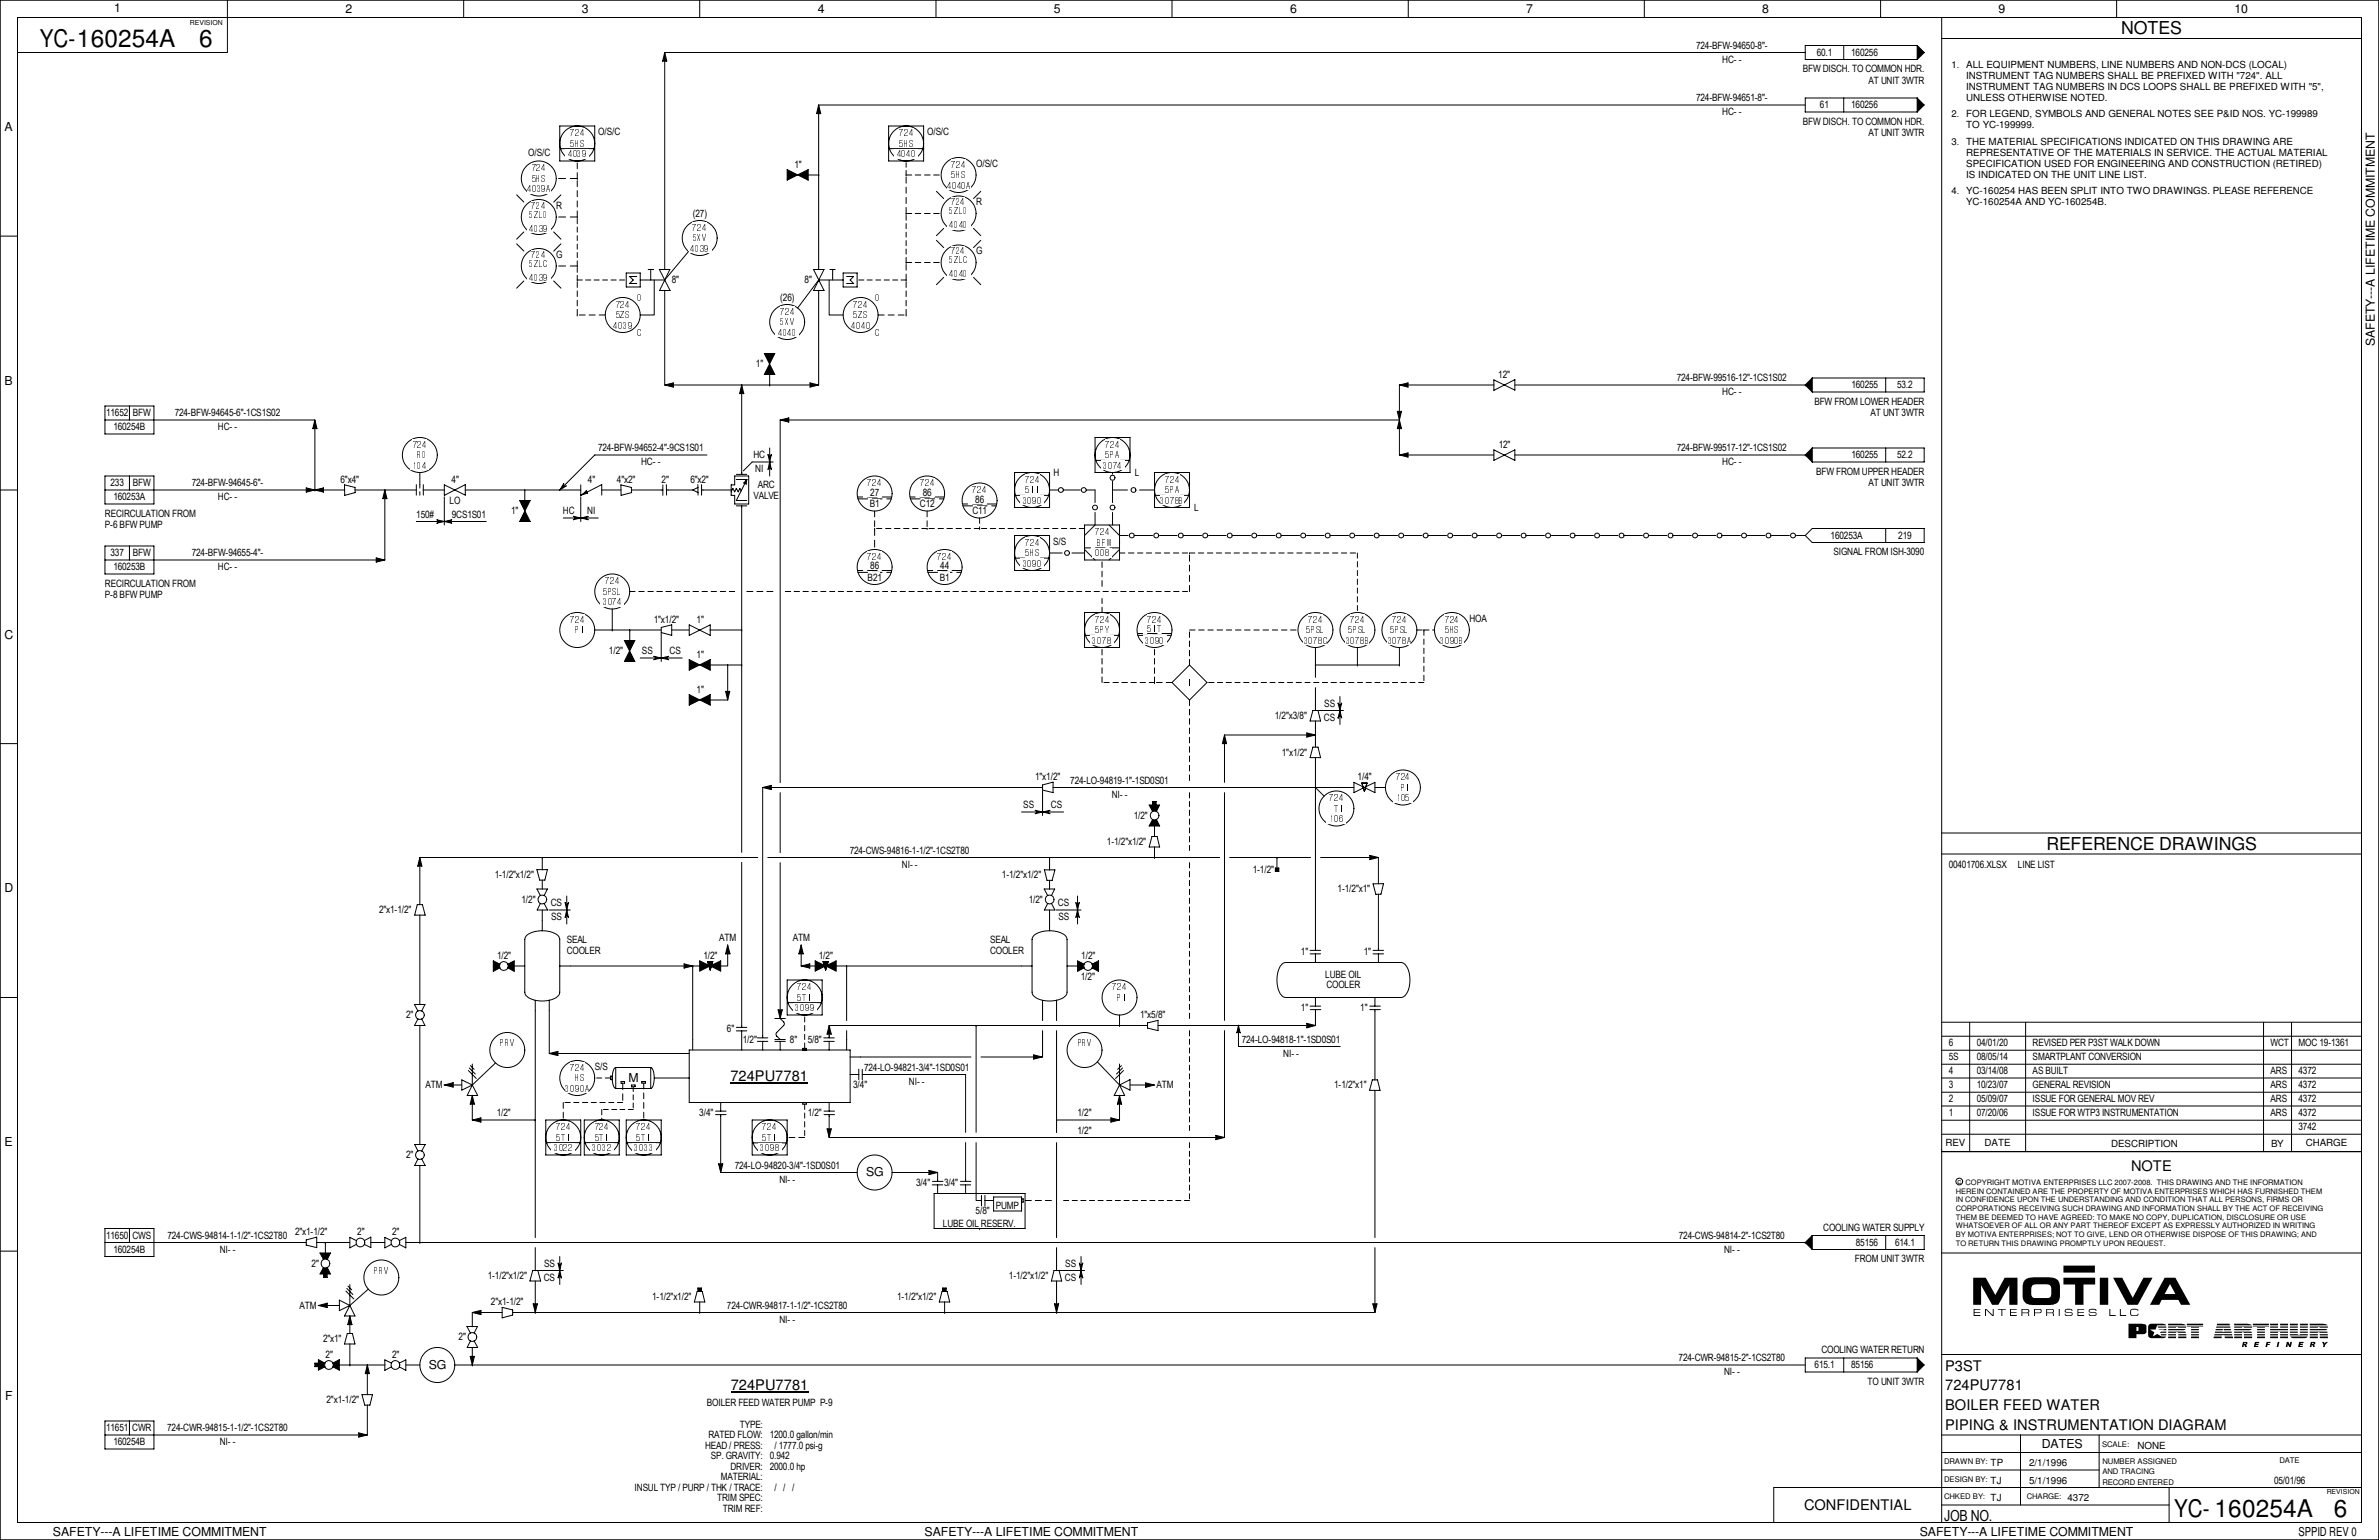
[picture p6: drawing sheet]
<svg xmlns="http://www.w3.org/2000/svg" width="432mm" height="279mm" viewBox="0 0 432 279" stroke-linecap="round" stroke-linejoin="round" font-family="sans-serif">
<defs><g id="words">
<g font-size="4.4">
<text x="7.2" y="8.6">YC-160254A</text>
<text x="36.2" y="8.5">6</text>
<text x="394.6" y="275.3">YC- 160254A</text>
<text x="423.6" y="275.2">6</text>
</g>
<g font-size="3.2">
<text x="385" y="6.2">NOTES</text>
<text x="371.4" y="154.1">REFERENCE DRAWINGS</text>
</g>
<text font-size="2.8" x="352.9" y="275.9">JOB NO.</text>
<g font-size="2.7">
<text x="132.6" y="196.1">724PU7781</text>
<text x="386.8" y="212.4">NOTE</text>
<text x="353.1" y="248.7">P3ST</text>
<text x="132.6" y="252.1">724PU7781</text>
<text x="353.1" y="252.3">724PU7781</text>
<text x="353.1" y="255.8">BOILER FEED WATER</text>
<text x="353.1" y="259.4">PIPING &amp; INSTRUMENTATION DIAGRAM</text>
<text x="327.4" y="274">CONFIDENTIAL</text>
</g>
<g font-size="2.2">
<text x="20.7" y="2.2">1</text>
<text x="62.7" y="2.4">2</text>
<text x="105.6" y="2.4">3</text>
<text x="148.4" y="2.4">4</text>
<text x="191.3" y="2.4">5</text>
<text x="234.1" y="2.4">6</text>
<text x="277" y="2.4">7</text>
<text x="319.9" y="2.4">8</text>
<text x="362.8" y="2.4">9</text>
<text x="405.6" y="2.4">10</text>
<text x=".8" y="23.8">A</text>
<text x="431" y="62.8" transform="rotate(-90 431 62.8)">SAFETY---A LIFETIME COMMITMENT</text>
<text x=".8" y="69.8">B</text>
<text x=".8" y="115.9">C</text>
<text x=".8" y="161.9">D</text>
<text x="114" y="196.3">M</text>
<text x=".8" y="207.9">E</text>
<text x="157.2" y="213.4">SG</text>
<text x="77.9" y="248.4">SG</text>
<text x=".9" y="254">F</text>
<text x="370.6" y="262.7">DATES</text>
<text x="9.6" y="278.7">SAFETY---A LIFETIME COMMITMENT</text>
<text x="167.8" y="278.7">SAFETY---A LIFETIME COMMITMENT</text>
<text x="348.4" y="278.7">SAFETY---A LIFETIME COMMITMENT</text>
<text x="417.2" y="278.6">SPPID REV 0</text>
</g>
<g font-size="1.8">
<text x="307.8" y="8.9">724-BFW-94650-8&quot;-</text>
<text x="312.6" y="11.4">HC- -</text>
<text x="329.7" y="10.2">60.1</text>
<text x="336" y="10.2">160256</text>
<text x="327.2" y="13.1">BFW DISCH. TO COMMON HDR.</text>
<text x="339.1" y="15.2">AT UNIT 3WTR</text>
<text x="356.9" y="12.4">ALL EQUIPMENT NUMBERS, LINE NUMBERS AND NON-DCS (LOCAL)</text>
<text x="356.9" y="14.4">INSTRUMENT TAG NUMBERS SHALL BE PREFIXED WITH &quot;724&quot;. ALL</text>
<text x="356.9" y="16.4">INSTRUMENT TAG NUMBERS IN DCS LOOPS SHALL BE PREFIXED WITH &quot;5&quot;,</text>
<text x="307.8" y="18.4">724-BFW-94651-8&quot;-</text>
<text x="312.6" y="21">HC- -</text>
<text x="327.2" y="22.6">BFW DISCH. TO COMMON HDR.</text>
<text x="330.3" y="19.7">61</text>
<text x="336" y="19.7">160256</text>
<text x="356.9" y="18.4">UNLESS OTHERWISE NOTED.</text>
<text x="356.9" y="21.3">FOR LEGEND, SYMBOLS AND GENERAL NOTES SEE P&amp;ID NOS. YC-199989</text>
<text x="356.9" y="23.3">TO YC-199999.</text>
<text x="95.9" y="28.4">O/S/C</text>
<text x="108.6" y="24.6">O/S/C</text>
<text x="168.3" y="24.6">O/S/C</text>
<text x="339.1" y="24.7">AT UNIT 3WTR</text>
<text x="356.9" y="26.4">THE MATERIAL SPECIFICATIONS INDICATED ON THIS DRAWING ARE</text>
<text x="356.9" y="28.4">REPRESENTATIVE OF THE MATERIALS IN SERVICE. THE ACTUAL MATERIAL</text>
<text x="144.2" y="30.5">1&quot;</text>
<text x="177.2" y="30.3">O/S/C</text>
<text x="356.9" y="35.3">YC-160254 HAS BEEN SPLIT INTO TWO DRAWINGS. PLEASE REFERENCE</text>
<text x="356.9" y="30.4">SPECIFICATION USED FOR ENGINEERING AND CONSTRUCTION (RETIRED)</text>
<text x="356.9" y="32.3">IS INDICATED ON THE UNIT LINE LIST.</text>
<text x="101" y="37.9">R</text>
<text x="125.7" y="39.4">(27)</text>
<text x="177.2" y="37.3">R</text>
<text x="356.9" y="37.3">YC-160254A AND YC-160254B.</text>
<text x="101" y="46.8">G</text>
<text x="177.2" y="46.1">G</text>
<text x="121.9" y="51.4">8&quot;</text>
<text x="146" y="51.4">8&quot;</text>
<text x="141.6" y="54.6">(26)</text>
<text x="137.2" y="66.7">1&quot;</text>
<text x="271.9" y="68.6">12&quot;</text>
<text x="304.3" y="69.2">724-BFW-99516-12&quot;-1CS1S02</text>
<text x="312.6" y="71.8">HC- -</text>
<text x="336" y="70.5">160255</text>
<text x="344.3" y="70.5">53.2</text>
<text x="19.3" y="75.6">11652</text>
<text x="24.1" y="75.6">BFW</text>
<text x="31.7" y="75.6">724-BFW-94645-6&quot;-1CS1S02</text>
<text x="329.3" y="73.4">BFW FROM LOWER HEADER</text>
<text x="339.5" y="75.5">AT UNT 3WTR</text>
<text x="20.6" y="78.1">160254B</text>
<text x="39.5" y="78.1">HC- -</text>
<text x="108.5" y="81.9">724-BFW-94652-4&quot;-9CS1S01</text>
<text x="136.7" y="83.1">HC</text>
<text x="272" y="81.3">12&quot;</text>
<text x="304.3" y="81.9">724-BFW-99517-12&quot;-1CS1S02</text>
<text x="336" y="83.2">160255</text>
<text x="344.3" y="83.2">52.2</text>
<text x="20.1" y="88.3">233</text>
<text x="24.1" y="88.3">BFW</text>
<text x="34.8" y="88.3">724-BFW-94645-6&quot;-</text>
<text x="61.8" y="87.6">6&quot;x4&quot;</text>
<text x="82" y="87.6">4&quot;</text>
<text x="106.7" y="87.6">4&quot;</text>
<text x="112" y="87.6">4&quot;x2&quot;</text>
<text x="116.4" y="84.5">HC- -</text>
<text x="120.1" y="87.6">2&quot;</text>
<text x="125.3" y="87.6">6&quot;x2&quot;</text>
<text x="137.1" y="85.7">NI</text>
<text x="137.5" y="88.5">ARC</text>
<text x="157.9" y="90">27</text>
<text x="167.5" y="90">86</text>
<text x="191.2" y="86.4">H</text>
<text x="206" y="86.4">L</text>
<text x="312.6" y="84.5">HC- -</text>
<text x="329.6" y="86.1">BFW FROM UPPER HEADER</text>
<text x="339.1" y="88.2">AT UNIT 3WTR</text>
<text x="19" y="93.8">RECIRCULATION FROM</text>
<text x="19" y="95.8">P-6 BFW PUMP</text>
<text x="20.6" y="90.8">160253A</text>
<text x="39.5" y="90.8">HC- -</text>
<text x="75.6" y="94">150#</text>
<text x="81.6" y="91.5">LO</text>
<text x="82" y="94">9CS1S01</text>
<text x="92.8" y="93.3">1&quot;</text>
<text x="102.2" y="93.3">HC</text>
<text x="106.6" y="93.3">NI</text>
<text x="136.7" y="90.6">VALVE</text>
<text x="157.9" y="92">B1</text>
<text x="167" y="92">C12</text>
<text x="176.5" y="93.3">C11</text>
<text x="177" y="91.2">86</text>
<text x="216.7" y="92.7">L</text>
<text x="20.1" y="101">337</text>
<text x="24.1" y="101">BFW</text>
<text x="34.8" y="101">724-BFW-94655-4&quot;-</text>
<text x="191.1" y="98.8">S/S</text>
<text x="332.3" y="97.8">160253A</text>
<text x="332.8" y="100.8">SIGNAL FROM ISH-3090</text>
<text x="344.6" y="97.8">219</text>
<text x="19" y="106.5">RECIRCULATION FROM</text>
<text x="20.6" y="103.5">160253B</text>
<text x="39.5" y="103.5">HC- -</text>
<text x="157.5" y="105.4">B21</text>
<text x="157.9" y="103.3">86</text>
<text x="170.6" y="105.4">B1</text>
<text x="170.6" y="103.3">44</text>
<text x="19" y="108.5">P-8 BFW PUMP</text>
<text x="118.7" y="113">1&quot;x1/2&quot;</text>
<text x="126.4" y="113">1&quot;</text>
<text x="266.7" y="112.8">HOA</text>
<text x="110.5" y="118.7">1/2&quot;</text>
<text x="116.5" y="118.7">SS</text>
<text x="121.5" y="118.7">CS</text>
<text x="126.4" y="119.4">1&quot;</text>
<text x="126.4" y="125.7">1&quot;</text>
<text x="231.4" y="130.5">1/2&quot;x3/8&quot;</text>
<text x="240.3" y="130.8">CS</text>
<text x="240.4" y="128.3">SS</text>
<text x="232.7" y="137.2">1&quot;x1/2&quot;</text>
<text x="187.9" y="141.6">1&quot;x1/2&quot;</text>
<text x="194.3" y="142.2">724-LO-94819-1&quot;-1SD0S01</text>
<text x="246.4" y="141.6">1/4&quot;</text>
<text x="185.7" y="146.7">SS</text>
<text x="190.8" y="146.7">CS</text>
<text x="201.8" y="144.8">NI- -</text>
<text x="205.8" y="148.6">1/2&quot;</text>
<text x="154.2" y="154.9">724-CWS-94816-1-1/2&quot;-1CS2T80</text>
<text x="200.9" y="153.3">1-1/2&quot;x1/2&quot;</text>
<text x="89.8" y="159.4">1-1/2&quot;x1/2&quot;</text>
<text x="163.7" y="157.5">NI- -</text>
<text x="181.9" y="159.4">1-1/2&quot;x1/2&quot;</text>
<text x="227.4" y="158.5">1-1/2&quot;</text>
<text x="242.8" y="161.9">1-1/2&quot;x1&quot;</text>
<text x="353.7" y="157.5">00401706.XLSX</text>
<text x="366.3" y="157.5">LINE LIST</text>
<text x="68.8" y="165.7">2&quot;x1-1/2&quot;</text>
<text x="94.7" y="163.8">1/2&quot;</text>
<text x="99.9" y="164.5">CS</text>
<text x="100" y="167">SS</text>
<text x="186.7" y="163.8">1/2&quot;</text>
<text x="192" y="164.5">CS</text>
<text x="192.1" y="167">SS</text>
<text x="90.2" y="174">1/2&quot;</text>
<text x="102.9" y="171">SEAL</text>
<text x="102.9" y="173.1">COOLER</text>
<text x="127.7" y="174">1/2&quot;</text>
<text x="130.6" y="170.8">ATM</text>
<text x="143.9" y="170.8">ATM</text>
<text x="148.6" y="174">1/2&quot;</text>
<text x="179.7" y="171">SEAL</text>
<text x="179.7" y="173.1">COOLER</text>
<text x="196.3" y="174">1/2&quot;</text>
<text x="236.1" y="173.3">1&quot;</text>
<text x="247.5" y="173.3">1&quot;</text>
<text x="196.2" y="177.8">1/2&quot;</text>
<text x="240.5" y="177.5">LUBE OIL</text>
<text x="240.7" y="179.2">COOLER</text>
<text x="73.7" y="184.8">2&quot;</text>
<text x="206.9" y="184.8">1&quot;x5/8&quot;</text>
<text x="236.1" y="183.5">1&quot;</text>
<text x="246.9" y="183.5">1&quot;</text>
<text x="132" y="187.3">6&quot;</text>
<text x="134.8" y="189.2">1/2&quot;</text>
<text x="143.4" y="189.2">8&quot;</text>
<text x="146.6" y="189.2">5/8&quot;</text>
<text x="225.4" y="189.2">724-LO-94818-1&quot;-1SD0S01</text>
<text x="232.9" y="191.8">NI- -</text>
<text x="353.7" y="189.9">6</text>
<text x="358.8" y="189.9">04/01/20</text>
<text x="368.9" y="189.9">REVISED PER P3ST WALK DOWN</text>
<text x="412.1" y="189.9">WCT</text>
<text x="417.2" y="189.9">MOC 19-1361</text>
<text x="77.2" y="197.5">ATM</text>
<text x="107.9" y="194.1">S/S</text>
<text x="154.9" y="197.4">3/4&quot;</text>
<text x="156.8" y="194.3">724-LO-94821-3/4&quot;-1SD0S01</text>
<text x="165" y="196.8">NI- -</text>
<text x="209.9" y="197.5">ATM</text>
<text x="242.1" y="197.5">1-1/2&quot;x1&quot;</text>
<text x="353.7" y="194.9">4</text>
<text x="353.7" y="197.5">3</text>
<text x="353.7" y="192.4">5S</text>
<text x="358.8" y="197.5">10/23/07</text>
<text x="358.8" y="192.4">08/05/14</text>
<text x="358.8" y="194.9">03/14/08</text>
<text x="368.9" y="194.9">AS BUILT</text>
<text x="368.9" y="192.4">SMARTPLANT CONVERSION</text>
<text x="368.9" y="197.5">GENERAL REVISION</text>
<text x="412.1" y="197.5">ARS</text>
<text x="412.1" y="194.9">ARS</text>
<text x="417.2" y="194.9">4372</text>
<text x="417.2" y="197.5">4372</text>
<text x="90.2" y="202.6">1/2&quot;</text>
<text x="126.9" y="202.5">3/4&quot;</text>
<text x="146.6" y="202.5">1/2&quot;</text>
<text x="195.6" y="202.6">1/2&quot;</text>
<text x="353.7" y="200">2</text>
<text x="353.7" y="202.6">1</text>
<text x="358.8" y="200">05/09/07</text>
<text x="358.8" y="202.6">07/20/06</text>
<text x="368.9" y="202.6">ISSUE FOR WTP3 INSTRUMENTATION</text>
<text x="368.9" y="200">ISSUE FOR GENERAL MOV REV</text>
<text x="412.1" y="202.6">ARS</text>
<text x="412.1" y="200">ARS</text>
<text x="417.2" y="200">4372</text>
<text x="417.2" y="202.6">4372</text>
<text x="195.6" y="205.7">1/2&quot;</text>
<text x="353.1" y="208">REV</text>
<text x="360.2" y="207.9">DATE</text>
<text x="383.2" y="208">DESCRIPTION</text>
<text x="412.2" y="208">BY</text>
<text x="417.2" y="205.1">3742</text>
<text x="418.5" y="208">CHARGE</text>
<text x="73.7" y="210.2">2&quot;</text>
<text x="133.3" y="212.1">724-LO-94820-3/4&quot;-1SD0S01</text>
<text x="141.5" y="214.6">NI- -</text>
<text x="166.3" y="215.2">3/4&quot;</text>
<text x="171.4" y="215.2">3/4&quot;</text>
<text x="177.1" y="220.3">5/8&quot;</text>
<text x="180.7" y="219.4">PUMP</text>
<text x="19.3" y="224.8">11650</text>
<text x="20.6" y="227.3">160254B</text>
<text x="24" y="224.8">CWS</text>
<text x="30.4" y="224.8">724-CWS-94814-1-1/2&quot;-1CS2T80</text>
<text x="39.9" y="227.3">NI- -</text>
<text x="53.6" y="224.2">2&quot;x1-1/2&quot;</text>
<text x="64.8" y="224.2">2&quot;</text>
<text x="71.2" y="224.2">2&quot;</text>
<text x="171.2" y="222.6">LUBE OIL RESERV.</text>
<text x="304.7" y="224.8">724-CWS-94814-2&quot;-1CS2T80</text>
<text x="312.9" y="227.3">NI- -</text>
<text x="330.9" y="223.3">COOLING WATER SUPPLY</text>
<text x="336.8" y="226.1">85156</text>
<text x="344" y="226.1">614.1</text>
<text x="56.6" y="229.9">2&quot;</text>
<text x="88.5" y="232.1">1-1/2&quot;x1/2&quot;</text>
<text x="98.7" y="232.4">CS</text>
<text x="98.8" y="229.9">SS</text>
<text x="183.1" y="232.1">1-1/2&quot;x1/2&quot;</text>
<text x="193.3" y="232.4">CS</text>
<text x="193.3" y="229.9">SS</text>
<text x="336.7" y="229">FROM UNIT 3WTR</text>
<text x="54.4" y="237.5">ATM</text>
<text x="89.1" y="236.9">2&quot;x1-1/2&quot;</text>
<text x="118.4" y="235.9">1-1/2&quot;x1/2&quot;</text>
<text x="132" y="237.5">724-CWR-94817-1-1/2&quot;-1CS2T80</text>
<text x="162.8" y="235.9">1-1/2&quot;x1/2&quot;</text>
<text x="58.6" y="243.5">2&quot;x1&quot;</text>
<text x="83.2" y="243.2">2&quot;</text>
<text x="141.5" y="240">NI- -</text>
<text x="330.6" y="245.5">COOLING WATER RETURN</text>
<text x="59.1" y="246.4">2&quot;</text>
<text x="71.2" y="246.4">2&quot;</text>
<text x="304.7" y="247">724-CWR-94815-2&quot;-1CS2T80</text>
<text x="312.9" y="249.6">NI- -</text>
<text x="329.4" y="248.3">615.1</text>
<text x="336" y="248.3">85156</text>
<text x="339" y="251.2">TO UNIT 3WTR</text>
<text x="59.3" y="254.6">2&quot;x1-1/2&quot;</text>
<text x="128.3" y="255.1">BOILER FEED WATER PUMP P-9</text>
<text x="19.3" y="259.7">11651</text>
<text x="20.6" y="262.3">160254B</text>
<text x="24" y="259.7">CWR</text>
<text x="30.4" y="259.7">724-CWR-94815-1-1/2&quot;-1CS2T80</text>
<text x="39.9" y="262.3">NI- -</text>
<text x="128" y="262.9">HEAD / PRESS:</text>
<text x="128.6" y="261">RATED FLOW: 1200.0 gallon/min</text>
<text x="134.3" y="259.1">TYPE:</text>
<text x="140.5" y="262.9">/ 1777.0 psi-g</text>
<text x="388" y="262.8">NONE</text>
<text x="129" y="264.8">SP. GRAVITY: 0.942</text>
<text x="130.8" y="268.6">MATERIAL:</text>
<text x="132.6" y="266.7">DRIVER: 2000.0 hp</text>
<text x="361.3" y="266">TP</text>
<text x="361.3" y="269.2">TJ</text>
<text x="368.3" y="266">2/1/1996</text>
<text x="368.3" y="269.2">5/1/1996</text>
<text x="412.7" y="269.2">05/01/96</text>
<text x="115.2" y="270.5">INSUL TYP / PURP / THK / TRACE:</text>
<text x="130.2" y="272.4">TRIM SPEC:</text>
<text x="131.2" y="274.3">TRIM REF:</text>
<text x="140.5" y="270.5">/ / /</text>
<text x="361.3" y="272.4">TJ</text>
<text x="375.3" y="272.4">4372</text>
</g>
<g font-size="1.7">
<text x="354.2" y="12.4">1.</text>
<text x="354.2" y="21.3">2.</text>
<text x="103" y="28.6">4039</text>
<text x="103.5" y="24.8">724</text>
<text x="103.5" y="26.7">5HS</text>
<text x="162.7" y="28.6">4040</text>
<text x="163.2" y="24.8">724</text>
<text x="163.2" y="26.7">5HS</text>
<text x="354.2" y="26.3">3.</text>
<text x="95.6" y="34.9">4039A</text>
<text x="96.5" y="31.1">724</text>
<text x="96.5" y="33">5HS</text>
<text x="171.8" y="34.3">4040A</text>
<text x="172.7" y="30.5">724</text>
<text x="172.7" y="32.4">5HS</text>
<text x="354.2" y="35.2">4.</text>
<text x="96.1" y="39.5">5ZLO</text>
<text x="96.4" y="37.9">724</text>
<text x="125.7" y="41.9">724</text>
<text x="172.3" y="41.4">4040</text>
<text x="172.3" y="38.9">5ZLO</text>
<text x="172.6" y="37.3">724</text>
<text x="96.1" y="42">4039</text>
<text x="96.4" y="46.8">724</text>
<text x="125.3" y="45.7">4039</text>
<text x="125.7" y="43.8">5XV</text>
<text x="172.3" y="47.8">5ZLC</text>
<text x="172.6" y="46.1">724</text>
<text x="96.1" y="50.9">4039</text>
<text x="96.1" y="48.4">5ZLC</text>
<text x="172.3" y="50.3">4040</text>
<text x="111.3" y="59.7">4039</text>
<text x="111.7" y="57.8">5ZS</text>
<text x="111.7" y="55.9">724</text>
<text x="115.6" y="54.6">O</text>
<text x="141.6" y="57.1">724</text>
<text x="141.6" y="59">5XV</text>
<text x="154.5" y="59.7">4040</text>
<text x="154.9" y="57.8">5ZS</text>
<text x="154.9" y="55.9">724</text>
<text x="158.7" y="54.6">O</text>
<text x="115.6" y="61">C</text>
<text x="141.2" y="60.9">4040</text>
<text x="158.7" y="61">C</text>
<text x="74.9" y="81.3">724</text>
<text x="75.8" y="83.1">RO</text>
<text x="200.6" y="81.3">724</text>
<text x="200.6" y="83.2">5PA</text>
<text x="74.9" y="85">104</text>
<text x="157.4" y="88.3">724</text>
<text x="167" y="88.3">724</text>
<text x="176.5" y="89.5">724</text>
<text x="186" y="87.6">724</text>
<text x="186" y="89.5">5II</text>
<text x="200.2" y="85.1">3074</text>
<text x="211.4" y="87.6">724</text>
<text x="211.4" y="89.5">5PA</text>
<text x="185.6" y="91.4">3090</text>
<text x="210.6" y="91.4">3078B</text>
<text x="157.4" y="101.6">724</text>
<text x="170.1" y="101.6">724</text>
<text x="186" y="99.1">724</text>
<text x="186" y="101">5HS</text>
<text x="198.7" y="97.2">724</text>
<text x="198.7" y="101">008</text>
<text x="199.2" y="99.1">BFW</text>
<text x="109.4" y="107.9">5PSL</text>
<text x="109.8" y="106">724</text>
<text x="185.6" y="102.9">3090</text>
<text x="103.5" y="113">724</text>
<text x="109.4" y="109.9">3074</text>
<text x="198.7" y="113">724</text>
<text x="208.2" y="113">724</text>
<text x="237.4" y="113">724</text>
<text x="245.1" y="113">724</text>
<text x="252.7" y="113">724</text>
<text x="262.2" y="113">724</text>
<text x="104.4" y="114.9">PI</text>
<text x="198.3" y="116.8">3078</text>
<text x="198.7" y="114.9">5PY</text>
<text x="207.8" y="116.8">3090</text>
<text x="208.2" y="114.6">5IT</text>
<text x="236.6" y="116.8">3078C</text>
<text x="237" y="114.9">5PSL</text>
<text x="244.2" y="116.8">3078B</text>
<text x="244.6" y="114.9">5PSL</text>
<text x="251.8" y="116.8">3078A</text>
<text x="252.3" y="114.9">5PSL</text>
<text x="261.4" y="116.8">3090B</text>
<text x="262.2" y="114.9">5HS</text>
<text x="215.5" y="124.4">I</text>
<text x="253.3" y="141.6">724</text>
<text x="254.2" y="143.5">PI</text>
<text x="241.3" y="145.4">724</text>
<text x="241.3" y="149.2">106</text>
<text x="242.1" y="147.3">TI</text>
<text x="253.3" y="145.4">105</text>
<text x="144.7" y="179.7">724</text>
<text x="201.9" y="179.7">724</text>
<text x="144.3" y="183.5">3099</text>
<text x="144.7" y="181.6">5TI</text>
<text x="202.8" y="181.6">PI</text>
<text x="90.8" y="189.8">PRV</text>
<text x="195.6" y="189.8">PRV</text>
<text x="103.5" y="194.3">724</text>
<text x="104.4" y="196.2">HS</text>
<text x="102.6" y="198.1">3090A</text>
<text x="100.5" y="208.9">3022</text>
<text x="100.9" y="205.1">724</text>
<text x="100.9" y="207">5TI</text>
<text x="107.5" y="208.9">3032</text>
<text x="107.9" y="205.1">724</text>
<text x="107.9" y="207">5TI</text>
<text x="115.1" y="208.9">3033</text>
<text x="115.5" y="205.1">724</text>
<text x="115.5" y="207">5TI</text>
<text x="138" y="208.9">3098</text>
<text x="138.4" y="205.1">724</text>
<text x="138.4" y="207">5TI</text>
<text x="67.9" y="231.1">PRV</text>
</g>
<g font-size="1.4">
<text x="355.3" y="214.8">c COPYRIGHT MOTIVA ENTERPRISES LLC 2007-2008. THIS DRAWING AND THE INFORMATION</text>
<text x="355" y="216.6">HEREIN CONTAINED ARE THE PROPERTY OF MOTIVA ENTERPRISES WHICH HAS FURNISHED THEM</text>
<text x="355" y="218.1">IN CONFIDENCE UPON THE UNDERSTANDING AND CONDITION THAT ALL PERSONS, FIRMS OR</text>
<text x="355" y="219.7">CORPORATIONS RECEIVING SUCH DRAWING AND INFORMATION SHALL BY THE ACT OF RECEIVING</text>
<text x="355" y="221.3">THEM BE DEEMED TO HAVE AGREED: TO MAKE NO COPY, DUPLICATION, DISCLOSURE OR USE</text>
<text x="355" y="222.9">WHATSOEVER OF ALL OR ANY PART THEREOF EXCEPT AS EXPRESSLY AUTHORIZED IN WRITING</text>
<text x="355" y="224.5">BY MOTIVA ENTERPRISES; NOT TO GIVE, LEND OR OTHERWISE DISPOSE OF THIS DRAWING; AND</text>
<text x="355" y="226.1">TO RETURN THIS DRAWING PROMPTLY UPON REQUEST.</text>
<text x="381.6" y="262.6">SCALE:</text>
<text x="352.9" y="265.7">DRAWN BY:</text>
<text x="352.9" y="268.9">DESIGN BY:</text>
<text x="381.6" y="267.5">AND TRACING</text>
<text x="381.6" y="269.4">RECORD ENTERED</text>
<text x="381.6" y="265.6">NUMBER ASSIGNED</text>
<text x="413.7" y="265.4">DATE</text>
<text x="352.9" y="272">CHKED BY:</text>
<text x="367.9" y="272">CHARGE:</text>
</g>
<g font-size="1.3">
<text x="34.5" y="4.5">REVISION</text>
<text x="422.3" y="271.1">REVISION</text>
</g>
</g></defs>
<g fill="none" stroke="#000" stroke-width=".18">
<path d="M232.6 175l.5-.3 .3-.1h20.9a2.43 2.43 0 0 1 1.6 2.4 4.3 4.3 0 0 1-1.1 3.8l-.5 .2h-20.9a1.95 1.95 0 0 1-1.5-1.9 5.1 5.1 0 0 1 .7-4.1zM237.8 173.1h1.9M238.8 173.1v1.5M249.2 173.1h1.9M250.2 173.1v1.5M111.8 193.7a2.23 2.23 0 0 0-.7 2.1l.3 1.3 .4 .4M111.8 197.5h6.3M111.8 193.7h6.3M111.8 193.7v3.8M118.1 193.7a2.23 2.23 0 0 1 .6 2.1l-.2 1.3-.4 .4M118.1 193.7v3.8M118.7 195.6h6.4"/>
<path d="M125.1 190.5h29.2v9.5h-29.2zM133.6 187h2M134.6 187v3.5M137.5 188.9h1.9M138.4 188.9v1.6M140.6 188.9h1.9M141.6 188.9v1.6M145.7 190.5v-.3h.6v.3M149.5 188.9h1.9M150.5 188.9v1.6M154.3 194.9h1.6M155.9 194v1.9"/>
<path d="M237.8 182.5h1.9M238.8 181v1.5M248.6 182.5h1.9M249.6 181v1.5M145.7 200v.3h.6v-.3M149.6 201.6h1.9M150.5 200v1.6M169.2 215h1.9M169.5 216.5h16.6v6.4h-16.6zM170.2 215v1.5M174.3 215h1.9M175.3 215v1.5"/>
<path d="M178.8 217.8h1.5M178.8 216.9v1.9M180.3 217.2h5.1v2.5h-5.1zM185.4 217.5h.3v.6h-.3M61.6 235.9l1.9 1-1.9 .9zM62.8 234.2l1.4 1.5M62.9 233.8l1.2 1.1M63.2 233.3l.6 .7M63.5 233v3.9M63.5 236.9l.9 1.9h-1.9zM177.8 222.9h.1"/>
<circle cx="104.8" cy="114.3" r="3.2"/>
<circle cx="158.7" cy="212.7" r="3.2"/>
</g>
<g fill="#fff">
<path d="M103.5 111.5h2.6v1.8h-2.6z" fill-rule="evenodd"/>
<path d="M103.9 115.3h1.8v1.8h-1.8z" fill-rule="evenodd"/>
<path d="M103.5 113.4h2.6v1.8h-2.6z" fill-rule="evenodd"/>
</g>
<g fill="none" stroke="#000" stroke-width=".18">
<circle cx="203.2" cy="181" r="3.2"/>
<circle cx="79.4" cy="247.7" r="3.2"/>
</g>
<g fill="#fff">
<path d="M201.9 178.2h2.6v1.8h-2.6z" fill-rule="evenodd"/>
<path d="M202.3 182h1.8v1.8h-1.8z" fill-rule="evenodd"/>
<path d="M201.9 180.1h2.6v1.8h-2.6z" fill-rule="evenodd"/>
</g>
<g fill="none" stroke="#000" stroke-width=".18">
<path d="M75.6 87.9v1.9M76.2 87.9v.7M76.2 89.2v.6M76.8 87.9v1.9M196.8 111.1h6.4v6.4h-6.4zM197 115.3h6.1M203.2 193v3.8M203.2 196.8l1.9-.9v1.9zM203.2 196.8l.9 2h-1.9zM203.5 193.3l-.6 .7M203.8 193.8l-1.2 1.1M203.9 194.2l-1.4 1.5"/>
<circle cx="200" cy="114.3" r="3.2"/>
</g>
<g fill="#fff">
<path d="M198.7 111.5h2.6v1.8h-2.6z" fill-rule="evenodd"/>
<path d="M197.9 115.3h4.3v1.8h-4.3z" fill-rule="evenodd"/>
<path d="M198.7 113.4h2.6v1.8h-2.6z" fill-rule="evenodd"/>
</g>
<circle cx="238.8" cy="114.3" r="3.2" fill="none" stroke="#000" stroke-width=".18"/>
<g fill="#fff">
<path d="M237.4 111.5h2.7v1.8h-2.7z" fill-rule="evenodd"/>
<path d="M236.6 115.3h4.3v1.8h-4.3z" fill-rule="evenodd"/>
<path d="M237 113.4h3.5v1.8h-3.5z" fill-rule="evenodd"/>
</g>
<g fill="none" stroke="#000" stroke-width=".18">
<path d="M113.7 203.2h6.3v6.3h-6.3zM113.8 207.3h6.1"/>
<circle cx="116.8" cy="206.4" r="3.2"/>
</g>
<g fill="#fff">
<path d="M115.5 203.6h2.7v1.8h-2.7z" fill-rule="evenodd"/>
<path d="M114.7 207.4h4.3v1.8h-4.3z" fill-rule="evenodd"/>
<path d="M115.5 205.5h2.7v1.8h-2.7z" fill-rule="evenodd"/>
</g>
<circle cx="246.4" cy="114.3" r="3.2" fill="none" stroke="#000" stroke-width=".18"/>
<g fill="#fff">
<path d="M245.1 111.5h2.6v1.8h-2.6z" fill-rule="evenodd"/>
<path d="M244.2 115.3h4.3v1.8h-4.3z" fill-rule="evenodd"/>
<path d="M244.6 113.4h3.5v1.8h-3.5z" fill-rule="evenodd"/>
</g>
<circle cx="97.8" cy="32.4" r="3.2" fill="none" stroke="#000" stroke-width=".18"/>
<g fill="#fff">
<path d="M96.5 29.6h2.6v1.8h-2.6z" fill-rule="evenodd"/>
<path d="M95.6 33.4h4.3v1.8h-4.3z" fill-rule="evenodd"/>
<path d="M96.5 31.5h2.6v1.8h-2.6z" fill-rule="evenodd"/>
</g>
<circle cx="254" cy="114.3" r="3.2" fill="none" stroke="#000" stroke-width=".18"/>
<g fill="#fff">
<path d="M252.7 111.5h2.6v1.8h-2.6z" fill-rule="evenodd"/>
<path d="M251.8 115.3h4.4v1.8h-4.4z" fill-rule="evenodd"/>
<path d="M252.3 113.4h3.4v1.8h-3.4z" fill-rule="evenodd"/>
</g>
<circle cx="111.1" cy="107.3" r="3.2" fill="none" stroke="#000" stroke-width=".18"/>
<g fill="#fff">
<path d="M109.8 104.5h2.6v1.8h-2.6z" fill-rule="evenodd"/>
<path d="M109 108.3h4.3v1.8h-4.3z" fill-rule="evenodd"/>
<path d="M109.4 106.4h3.5v1.8h-3.5z" fill-rule="evenodd"/>
</g>
<g fill="none" stroke="#000" stroke-width=".18">
<path d="M155.7 103.5h.9M155.7 103.8h1.8M157.5 103.5h1.7M158.3 103.8h1.8M160.1 103.5h1.7M161 103.8h.8"/>
<circle cx="158.7" cy="102.9" r="3.2"/>
</g>
<g fill="#fff">
<path d="M157.4 100.1h2.7v1.8h-2.7z" fill-rule="evenodd"/>
<path d="M157.9 103.9h1.7v1.8h-1.7z" fill-rule="evenodd"/>
<path d="M157.4 101.7h2.7v1.8h-2.7z" fill-rule="evenodd"/>
</g>
<g fill="none" stroke="#000" stroke-width=".18">
<path d="M209.5 85.7h6.4v6.4h-6.4zM209.7 89.9h6.1"/>
<circle cx="212.7" cy="88.9" r="3.2"/>
</g>
<g fill="#fff">
<path d="M211.4 86.1h2.6v1.8h-2.6z" fill-rule="evenodd"/>
<path d="M210.6 89.9h4.3v1.8h-4.3z" fill-rule="evenodd"/>
<path d="M211.4 88h2.6v1.8h-2.6z" fill-rule="evenodd"/>
</g>
<g fill="none" stroke="#000" stroke-width=".18">
<path d="M174.7 91.4h.9M174.8 91.8h1.7M176.5 91.4h1.8M177.4 91.8h1.8M179.2 91.4h1.7M180 91.8h.8"/>
<circle cx="177.8" cy="90.8" r="3.2"/>
</g>
<g fill="#fff">
<path d="M176.5 88h2.6v1.8h-2.6z" fill-rule="evenodd"/>
<path d="M176.9 91.8h1.8v1.8h-1.8z" fill-rule="evenodd"/>
<path d="M176.5 89.7h2.6v1.7h-2.6z" fill-rule="evenodd"/>
</g>
<g fill="none" stroke="#000" stroke-width=".18">
<path d="M155.7 90.2h.9M155.7 90.5h1.8M157.5 90.2h1.7M158.3 90.5h1.8M160.1 90.2h1.7M161 90.5h.8"/>
<circle cx="158.7" cy="89.5" r="3.2"/>
</g>
<g fill="#fff">
<path d="M157.4 86.7h2.7v1.8h-2.7z" fill-rule="evenodd"/>
<path d="M157.9 90.6h1.7v1.7h-1.7z" fill-rule="evenodd"/>
<path d="M157.4 88.4h2.7v1.7h-2.7z" fill-rule="evenodd"/>
</g>
<g fill="none" stroke="#000" stroke-width=".18">
<path d="M170 34.7l1.3 1.3M178 34.7l-1.3 1.3M113.7 49.5h2.5v2.6h-2.5zM115.6 50.2h-1.3l.6 .6-.6 .6h1.3M116.2 50.8h4.4M117.6 48.9h1M118.1 48.9v1.9M120.6 50.8h.1M147.7 48.9h1.9l-1.9 3.8h1.9zM148.6 50.8h.1M148.6 50.8h4.4M153 49.5h2.6v2.6h-2.6z"/>
<path d="M153.7 50.2h1.2l-.6 .6 .6 .6h-1.2M171.3 41.4l-1.3 1.4M176.7 41.4l1.3 1.4"/>
<circle cx="174" cy="38.7" r="3.2"/>
</g>
<g fill="#fff">
<path d="M172.6 35.8h2.6v1.7h-2.6z" fill-rule="evenodd"/>
<path d="M171.9 40h4.2v1.7h-4.2z" fill-rule="evenodd"/>
<path d="M172.3 37.5h3.4v1.7h-3.4z" fill-rule="evenodd"/>
</g>
<circle cx="174" cy="31.8" r="3.2" fill="none" stroke="#000" stroke-width=".18"/>
<g fill="#fff">
<path d="M172.7 29h2.6v1.7h-2.6z" fill-rule="evenodd"/>
<path d="M171.8 32.8h4.3v1.7h-4.3z" fill-rule="evenodd"/>
<path d="M172.7 30.9h2.6v1.7h-2.6z" fill-rule="evenodd"/>
</g>
<g fill="none" stroke="#000" stroke-width=".18">
<path d="M206.5 114.9h.9M206.5 115.3h1.8M208.3 114.9h1.7M209.1 115.3h1.8M210.9 114.9h1.7M211.8 115.3h.8"/>
<circle cx="209.5" cy="114.3" r="3.2"/>
</g>
<g fill="#fff">
<path d="M208.2 111.5h2.7v1.8h-2.7z" fill-rule="evenodd"/>
<path d="M207.4 115.3h4.3v1.8h-4.3z" fill-rule="evenodd"/>
<path d="M208.2 113.2h2.7v1.7h-2.7z" fill-rule="evenodd"/>
</g>
<g fill="none" stroke="#000" stroke-width=".18">
<path d="M168.4 103.5h.9M168.4 103.8h1.8M170.2 103.5h1.7M171 103.8h1.8M172.8 103.5h1.7M173.7 103.8h.8"/>
<circle cx="171.4" cy="102.9" r="3.2"/>
</g>
<g fill="#fff">
<path d="M170.1 100.1h2.7v1.8h-2.7z" fill-rule="evenodd"/>
<path d="M170.6 103.9h1.7v1.8h-1.7z" fill-rule="evenodd"/>
<path d="M170.1 101.7h2.7v1.8h-2.7z" fill-rule="evenodd"/>
</g>
<g fill="none" stroke="#000" stroke-width=".18">
<path d="M150.7 48.9h.9M151.1 48.9v1.9"/>
<circle cx="104.8" cy="195.6" r="3.2"/>
</g>
<g fill="#fff">
<path d="M103.5 192.8h2.6v1.8h-2.6z" fill-rule="evenodd"/>
<path d="M102.6 196.6h4.3v1.8h-4.3z" fill-rule="evenodd"/>
<path d="M103.5 194.7h2.6v1.8h-2.6z" fill-rule="evenodd"/>
</g>
<g fill="none" stroke="#000" stroke-width=".18">
<path d="M106 203.2h6.4v6.3h-6.4zM106.2 207.3h6.1"/>
<circle cx="109.2" cy="206.4" r="3.2"/>
</g>
<g fill="#fff">
<path d="M107.9 203.6h2.6v1.8h-2.6z" fill-rule="evenodd"/>
<path d="M107.1 207.4h4.3v1.8h-4.3z" fill-rule="evenodd"/>
<path d="M107.9 205.5h2.6v1.8h-2.6z" fill-rule="evenodd"/>
</g>
<g fill="none" stroke="#000" stroke-width=".18">
<path d="M161.3 22.9h6.3v6.3h-6.3zM161.4 27h6.1"/>
<circle cx="164.5" cy="26" r="3.2"/>
</g>
<g fill="#fff">
<path d="M163.2 23.2h2.6v1.8h-2.6z" fill-rule="evenodd"/>
<path d="M162.3 27.1h4.3v1.7h-4.3z" fill-rule="evenodd"/>
<path d="M163.2 25.1h2.6v1.8h-2.6z" fill-rule="evenodd"/>
</g>
<g fill="none" stroke="#000" stroke-width=".18">
<path d="M170 43.6l1.3 1.3M171.3 50.3l-1.3 1.3M176.7 50.3l1.3 1.3M178 43.6l-1.3 1.3"/>
<circle cx="174" cy="47.6" r="3.2"/>
</g>
<g fill="#fff">
<path d="M172.6 44.7h2.6v1.7h-2.6z" fill-rule="evenodd"/>
<path d="M171.9 48.9h4.2v1.6h-4.2z" fill-rule="evenodd"/>
<path d="M172.3 46.4h3.4v1.6h-3.4z" fill-rule="evenodd"/>
</g>
<path d="M119.7 48.9h1.9l-1.9 3.8h1.9zM196.8 99.7l2 1.9M196.8 95.2h6.4v6.4h-6.4zM196.8 99.4h1.2M198.8 95.2l-2 2M198.8 99.4h1.8M201.3 95.2l1.9 2M201.5 99.4h1.7M203.2 99.7l-1.9 1.9" fill="none" stroke="#000" stroke-width=".18"/>
<g fill="#fff">
<path d="M198.7 95.6h2.6v1.8h-2.6z" fill-rule="evenodd"/>
<path d="M198.3 99.4h3.5v1.8h-3.5z" fill-rule="evenodd"/>
<path d="M198.3 97.5h3.5v1.8h-3.5z" fill-rule="evenodd"/>
</g>
<g fill="none" stroke="#000" stroke-width=".18">
<path d="M142.9 177.8h6.3v6.3h-6.3zM143 181.9h6.1"/>
<circle cx="146.1" cy="181" r="3.2"/>
</g>
<g fill="#fff">
<path d="M144.7 178.2h2.7v1.8h-2.7z" fill-rule="evenodd"/>
<path d="M143.9 182h4.3v1.8h-4.3z" fill-rule="evenodd"/>
<path d="M144.7 180.1h2.7v1.8h-2.7z" fill-rule="evenodd"/>
</g>
<g fill="none" stroke="#000" stroke-width=".18">
<path d="M198.8 79.4h6.3v6.3h-6.3zM198.9 83.5h6.1"/>
<circle cx="201.9" cy="82.6" r="3.2"/>
</g>
<g fill="#fff">
<path d="M200.6 79.8h2.6v1.7h-2.6z" fill-rule="evenodd"/>
<path d="M199.8 83.6h4.3v1.7h-4.3z" fill-rule="evenodd"/>
<path d="M200.6 81.7h2.6v1.7h-2.6z" fill-rule="evenodd"/>
</g>
<g fill="none" stroke="#000" stroke-width=".18">
<path d="M93.8 44.2l1.3 1.4M95.1 51l-1.3 1.3M100.5 51l1.3 1.3M101.8 44.2l-1.3 1.4"/>
<circle cx="97.8" cy="48.3" r="3.2"/>
</g>
<g fill="#fff">
<path d="M96.4 45.3h2.6v1.7h-2.6z" fill-rule="evenodd"/>
<path d="M95.7 49.5h4.2v1.7h-4.2z" fill-rule="evenodd"/>
<path d="M96.1 47h3.4v1.7h-3.4z" fill-rule="evenodd"/>
</g>
<g fill="none" stroke="#000" stroke-width=".18">
<path d="M101.6 22.9h6.3v6.3h-6.3zM101.7 27h6.1"/>
<circle cx="104.8" cy="26" r="3.2"/>
</g>
<g fill="#fff">
<path d="M103.5 23.2h2.6v1.8h-2.6z" fill-rule="evenodd"/>
<path d="M102.6 27.1h4.3v1.7h-4.3z" fill-rule="evenodd"/>
<path d="M103.5 25.1h2.6v1.8h-2.6z" fill-rule="evenodd"/>
</g>
<circle cx="263.5" cy="114.3" r="3.2" fill="none" stroke="#000" stroke-width=".18"/>
<g fill="#fff">
<path d="M262.2 111.5h2.6v1.8h-2.6z" fill-rule="evenodd"/>
<path d="M261.4 115.3h4.3v1.8h-4.3z" fill-rule="evenodd"/>
<path d="M262.2 113.4h2.6v1.8h-2.6z" fill-rule="evenodd"/>
</g>
<g fill="none" stroke="#000" stroke-width=".18">
<path d="M136.5 203.2h6.4v6.3h-6.4zM136.7 207.3h6"/>
<circle cx="139.7" cy="206.4" r="3.2"/>
</g>
<g fill="#fff">
<path d="M138.4 203.6h2.6v1.8h-2.6z" fill-rule="evenodd"/>
<path d="M137.5 207.4h4.4v1.8h-4.4z" fill-rule="evenodd"/>
<path d="M138.4 205.5h2.6v1.8h-2.6z" fill-rule="evenodd"/>
</g>
<g fill="none" stroke="#000" stroke-width=".18">
<path d="M184.1 85.7h6.4v6.4h-6.4zM184.3 89.9h6.1"/>
<circle cx="187.3" cy="88.9" r="3.2"/>
</g>
<g fill="#fff">
<path d="M186 86.1h2.6v1.8h-2.6z" fill-rule="evenodd"/>
<path d="M185.2 89.9h4.3v1.8h-4.3z" fill-rule="evenodd"/>
<path d="M186 88h2.6v1.8h-2.6z" fill-rule="evenodd"/>
</g>
<g fill="none" stroke="#000" stroke-width=".18">
<path d="M165.2 90.2h.9M165.2 90.5h1.8M167 90.2h1.7M167.9 90.5h1.7M169.6 90.2h1.8M170.5 90.5h.8"/>
<circle cx="168.3" cy="89.5" r="3.2"/>
</g>
<g fill="#fff">
<path d="M167 86.7h2.6v1.8h-2.6z" fill-rule="evenodd"/>
<path d="M167.4 90.6h1.8v1.7h-1.8z" fill-rule="evenodd"/>
<path d="M167 88.4h2.6v1.7h-2.6z" fill-rule="evenodd"/>
</g>
<circle cx="254.6" cy="142.9" r="3.2" fill="none" stroke="#000" stroke-width=".18"/>
<g fill="#fff">
<path d="M253.3 140.1h2.6v1.8h-2.6z" fill-rule="evenodd"/>
<path d="M252.9 143.9h3.5v1.8h-3.5z" fill-rule="evenodd"/>
<path d="M253.3 142h2.6v1.8h-2.6z" fill-rule="evenodd"/>
</g>
<g fill="none" stroke="#000" stroke-width=".18">
<path d="M184.1 97.2h6.4v6.3h-6.4zM184.3 101.3h6.1M212.7 123.8l3.2-3.2 3.2 3.2-3.2 3.2z"/>
<circle cx="187.3" cy="100.3" r="3.2"/>
</g>
<g fill="#fff">
<path d="M186 97.5h2.6v1.8h-2.6z" fill-rule="evenodd"/>
<path d="M185.2 101.3h4.3v1.8h-4.3z" fill-rule="evenodd"/>
<path d="M186 99.4h2.6v1.8h-2.6z" fill-rule="evenodd"/>
</g>
<g fill="none" stroke="#000" stroke-width=".18">
<path d="M93.8 35.3l1.3 1.4M101.8 35.3l-1.3 1.4M95.1 42.1l-1.3 1.3M100.5 42.1l1.3 1.3"/>
<circle cx="97.8" cy="39.4" r="3.2"/>
</g>
<g fill="#fff">
<path d="M96.4 36.4h2.6v1.7h-2.6z" fill-rule="evenodd"/>
<path d="M95.7 40.6h4.2v1.7h-4.2z" fill-rule="evenodd"/>
<path d="M96.1 38.1h3.4v1.7h-3.4z" fill-rule="evenodd"/>
</g>
<circle cx="242.6" cy="146.7" r="3.2" fill="none" stroke="#000" stroke-width=".18"/>
<g fill="#fff">
<path d="M241.3 143.9h2.6v1.8h-2.6z" fill-rule="evenodd"/>
<path d="M240.8 147.7h3.5v1.8h-3.5z" fill-rule="evenodd"/>
<path d="M241.3 145.8h2.6v1.8h-2.6z" fill-rule="evenodd"/>
</g>
<g fill="none" stroke="#000" stroke-width=".18">
<path d="M99.1 203.2h6.3v6.3h-6.3zM99.2 207.3h6.1"/>
<circle cx="102.2" cy="206.4" r="3.2"/>
</g>
<g fill="#fff">
<path d="M100.9 203.6h2.6v1.8h-2.6z" fill-rule="evenodd"/>
<path d="M100.1 207.4h4.3v1.8h-4.3z" fill-rule="evenodd"/>
<path d="M100.9 205.5h2.6v1.8h-2.6z" fill-rule="evenodd"/>
</g>
<g fill="none" stroke="#000" stroke-width=".18">
<path d="M327.7 19h-179.1v12.7M327.7 9.5h-207.1v39.4M334.6 8.3v2.5M334.6 17.8v2.5M348 17.8l1.2 1.2-1.2 1.3M348 17.8h-20.3v2.5h20.3M348 8.3h-20.3v2.5h20.3M348 8.3v2.5M348 17.8v2.5M348 8.3l1.2 1.2-1.2 1.3M101.4 39.4h1.3M101.4 32.4h1.3"/>
<path d="M103.5 39.4h1.3M103.5 32.4h1.3M104.8 32.4h.1M104.8 39.4h.1M104.8 29.5v1.1M104.8 31.3v1.1M104.8 32.8v1.1M104.8 34.6v1.1M104.8 36.4v1.1M104.8 38.3v1.1M104.8 39.7v.9M142.9 30.8l3.8 1.9v-1.9l-3.8 1.9z"/>
<path d="M146.7 31.7h1.9M148.6 31.7h.1M148.6 31.7v17.2M164.5 38.7h.1M164.5 31.7h.1M164.5 29.5v.9M164.5 30.9v.8M164.5 32.1v1.1M164.5 34v1.1M164.5 35.8v1.1M164.5 37.6v1.1M164.5 39v1"/>
<path d="M164.5 38.7h1M164.5 31.7h1M166.1 38.7h1M166.1 31.7h1M167.8 38.7h1M167.8 31.7h1M169.5 38.7h1M169.5 31.7h1M101.4 48.3h1.3M103.5 48.3h1.3M104.8 48.3h.1M104.8 57.1h.1"/>
<path d="M104.8 50.8h.1M104.8 41.2v.9M104.8 42.8v.8M104.8 44.3v.9M104.8 45.8v.9M104.8 47.3v1M104.8 48.6v.8M104.8 50v.8M104.8 51.1v1.1M104.8 52.8v1M104.8 54.5v1M104.8 56.1v1"/>
<path d="M104.8 50.8h.9M105.2 57.1h1M106.3 50.8h.9M106.9 57.1h1.1M107.8 50.8h1M108.8 57.1h1.1M109.4 50.8h.9M110.9 50.8h.9M112.4 50.8h1M118.7 50.8v6.3h-2.5M150.5 50.8v6.3h2.5M155.9 50.8h.9"/>
<path d="M157.4 50.8h.9M159 50.8h.9M159.4 57.1h1.1M160.5 50.8h.9M161.2 57.1h1.1M162 50.8h.9M163 57.1h1.1M163.5 50.8h1M164.5 50.8h.1M164.5 47.6h.1M164.5 57.1h.1M164.5 47.6h1"/>
<path d="M164.5 40.6v.9M164.5 42.1v.9M164.5 43.6v1M164.5 45.2v.9M164.5 46.7v.9M164.5 48v1M164.5 49.7v1.1M164.5 51.1v1.1M164.5 52.8v1M164.5 54.5v1M164.5 56.1v1M166.1 47.6h1"/>
<path d="M167.8 47.6h1M169.5 47.6h1M19 73.7h8.9v5h-8.9zM19 76.2h8.9M23.5 73.7v2.5M27.9 76.2h29.2v12.7M138.7 64.1l1.9 3.8h-1.9l1.9-3.8zM139.7 67.9v1.9M141.6 76.2l1.6-.4v.8zM254 76.2v6.3h17.1M254 69.8l1.6-.3v.7zM254 76.2l.4 1.6h-.8z"/>
<path d="M271.1 68.9l3.9 1.9v-1.9l-3.9 1.9zM328.9 68.6l-1.2 1.2 1.2 1.3M328.9 68.6h20.3v2.5h-20.3M328.9 68.6v2.5M342.3 68.6v2.5M19 88.9h43.6M19 86.4h8.9v5h-8.9zM19 99.1h8.9v5h-8.9zM23.5 86.4v2.5M23.5 99.1v2.5M57.1 88.9h.1M62.5 88l1.9 .4 .1 1-1.9 .5z"/>
<path d="M64.4 88.9h11.2M69.8 88.9h.1M69.8 88.9v12.7h-50.8M76.8 88.9h3.8M79.4 82.5a3.2 3.2 0 0 1-4.6 2.9 3.2 3.2 0 0 1-.5-5.4 3.2 3.2 0 0 1 5 2l.1 .6M80.6 88l3.9 1.8v-1.9l-3.9 2zM84.4 88.9h21M94.3 90.8h1.9l-1.9 3.8h1.9zM95.2 88.9h.1M95.2 88.9v1.9M105.4 88v1.9M106.4 89.1l-1 .8"/>
<path d="M106.4 89.1l-.1 .3 .3 .1M106.4 89.1l-.4 .5 .6-.1M106.4 89.1l.2 .4M106.6 89.5l-1.2 .4M109.2 88.9h3.5M109.2 89.8v-1.9l-3.8 2M112.7 88l1.9 .4v1l-1.9 .5zM114.6 88.9h5.7M120.3 88v1.9M120.9 87.9l.1 1.9M121 88.9h4.7M125.7 88.9l1 .5"/>
<path d="M126.7 87.9v1.9M126.7 88.4l-1 .5M127.3 88.9h5.4M127.3 87.9v1.9M133.3 86.4h2.6v5h-2.6v-1.5h-.6v-1.9h.6zM133.6 87h2M133.6 91.8h2M133.6 86.1h2M134.5 89.1l-.2-.5-.3 .6-.4-.6-.3 .6-.3-.6-.3 .6M134.6 85.7v.4M134.6 91.8v62.8M135.6 87l-2 3.8h2"/>
<path d="M135.6 87l-.2 .8-.1-.3-.3 .1zM158.7 95.9h.1M158.7 92.7v1.1M158.7 94.5v1M158.7 95.9v1.3M158.7 98v1.3M159.1 95.9h1M160.7 95.9h1M162.3 95.9h1.1M164 95.9h1M165.7 95.9h.9M167.3 95.9h1"/>
<path d="M168.3 95.9h.1M168.3 92.7v1.1M168.3 94.5v1M177.8 94v1M177.8 95.6v.3M190.5 88.9h1.5M193 88.9a.45 .45 0 0 1-.6 .4 .45 .45 0 0 1-.2-.7 .45 .45 0 0 1 .8 .1v.2M193.2 88.9h2.9M197.1 88.9a.45 .45 0 0 1-.6 .4 .45 .45 0 0 1-.1-.7 .45 .45 0 0 1 .7 .1l.1 .2M197.3 88.9h1.5v2.3M198.8 93v2.2M199.2 92.1a.44 .44 0 0 1-.6 .4 .44 .44 0 0 1-.2-.8 .44 .44 0 0 1 .7 .2l.1 .2"/>
<path d="M201.9 88.9h.1M201.9 88.9h2.7M201.9 85.7v.3M201.9 87.3v3.9M201.9 93v2.2M202.4 92.1a.44 .44 0 0 1-.7 .4 .44 .44 0 0 1-.1-.8 .44 .44 0 0 1 .7 .2l.1 .2M202.4 86.7a.43 .43 0 0 1-.6 .4 .43 .43 0 0 1-.2-.7 .43 .43 0 0 1 .7 .1l.1 .2M203.2 97.2h1.6M205.9 97.2a.45 .45 0 0 1-.7 .4 .45 .45 0 0 1-.1-.8 .45 .45 0 0 1 .7 .1l.1 .3M206 97.2h3.2M206.2 88.9a.44 .44 0 0 1-.6 .4 .44 .44 0 0 1-.2-.7 .44 .44 0 0 1 .7 .1l.1 .2M206.8 88.9h2.7"/>
<path d="M210.3 97.2a.45 .45 0 0 1-.6 .4 .45 .45 0 0 1-.2-.8 .45 .45 0 0 1 .8 .1l.1 .3M210.5 97.2h3.2M214.8 97.2a.45 .45 0 0 1-.7 .4 .45 .45 0 0 1-.1-.8 .45 .45 0 0 1 .7 .1l.1 .3M214.9 97.2h3.2M219.2 97.2a.45 .45 0 0 1-.6 .4 .45 .45 0 0 1-.2-.8 .45 .45 0 0 1 .8 .1v.3M219.4 97.2h3.1M223.6 97.2a.45 .45 0 0 1-.6 .4 .45 .45 0 0 1-.1-.8 .45 .45 0 0 1 .7 .1l.1 .3M223.8 97.2h3.2M228.1 97.2a.45 .45 0 0 1-.6 .4 .45 .45 0 0 1-.2-.8 .45 .45 0 0 1 .7 .1l.1 .3M228.3 97.2h3.1M232.5 97.2a.45 .45 0 0 1-.6 .4 .45 .45 0 0 1-.1-.8 .45 .45 0 0 1 .7 .1l.1 .3M232.7 97.2h3.2"/>
<path d="M237 97.2a.45 .45 0 0 1-.7 .4 .45 .45 0 0 1-.1-.8 .45 .45 0 0 1 .7 .1l.1 .3M237.2 97.2h3.1M241.4 97.2a.45 .45 0 0 1-.6 .4 .45 .45 0 0 1-.2-.8 .45 .45 0 0 1 .8 .1l.1 .3M241.6 97.2h3.2M245.9 97.2a.45 .45 0 0 1-.7 .4 .45 .45 0 0 1-.1-.8 .45 .45 0 0 1 .7 .1l.1 .3M246 97.2h3.2M250.3 97.2a.45 .45 0 0 1-.6 .4 .45 .45 0 0 1-.2-.8 .45 .45 0 0 1 .8 .1l.1 .3M250.5 97.2h3.2M254 82.5l1.6-.3v.7zM254.8 97.2a.45 .45 0 0 1-.7 .4 .45 .45 0 0 1-.1-.8 .45 .45 0 0 1 .7 .1l.1 .3M254.9 97.2h3.2M259.2 97.2a.45 .45 0 0 1-.6 .4 .45 .45 0 0 1-.2-.8 .45 .45 0 0 1 .8 .1v.3"/>
<path d="M259.4 97.2h3.2M263.7 97.2a.45 .45 0 0 1-.7 .4 .45 .45 0 0 1-.1-.8 .45 .45 0 0 1 .7 .1l.1 .3M263.8 97.2h3.2M268.1 97.2a.45 .45 0 0 1-.6 .4 .45 .45 0 0 1-.2-.8 .45 .45 0 0 1 .8 .1v.3M268.3 97.2h3.1M271.1 81.6l3.9 1.9v-1.9l-3.9 1.9zM272.5 97.2a.45 .45 0 0 1-.6 .4 .45 .45 0 0 1-.1-.8 .45 .45 0 0 1 .7 .1l.1 .3M272.7 97.2h3.2M277 97.2a.45 .45 0 0 1-.6 .4 .45 .45 0 0 1-.2-.8 .45 .45 0 0 1 .7 .1l.1 .3M277.2 97.2h3.1M281.4 97.2a.45 .45 0 0 1-.6 .4 .45 .45 0 0 1-.1-.8 .45 .45 0 0 1 .7 .1l.1 .3M281.6 97.2h3.2"/>
<path d="M285.9 97.2a.45 .45 0 0 1-.7 .4 .45 .45 0 0 1-.1-.8 .45 .45 0 0 1 .7 .1l.1 .3M286 97.2h3.2M290.3 97.2a.45 .45 0 0 1-.6 .4 .45 .45 0 0 1-.2-.8 .45 .45 0 0 1 .8 .1l.1 .3M290.5 97.2h3.2M294.8 97.2a.45 .45 0 0 1-.7 .4 .45 .45 0 0 1-.1-.8 .45 .45 0 0 1 .7 .1l.1 .3M294.9 97.2h3.2M299.2 97.2a.45 .45 0 0 1-.6 .4 .45 .45 0 0 1-.2-.8 .45 .45 0 0 1 .8 .1l.1 .3M299.4 97.2h3.2M303.7 97.2a.45 .45 0 0 1-.7 .4 .45 .45 0 0 1-.1-.8 .45 .45 0 0 1 .7 .1l.1 .3M303.8 97.2h3.2M308.1 97.2a.45 .45 0 0 1-.6 .4 .45 .45 0 0 1-.2-.8 .45 .45 0 0 1 .8 .1v.3M308.3 97.2h3.1"/>
<path d="M312.5 97.2a.45 .45 0 0 1-.6 .4 .45 .45 0 0 1-.1-.8 .45 .45 0 0 1 .7 .1l.1 .3M312.7 97.2h3.2M317 97.2a.45 .45 0 0 1-.6 .4 .45 .45 0 0 1-.2-.8 .45 .45 0 0 1 .7 .1l.1 .3M317.2 97.2h3.1M321.4 97.2a.45 .45 0 0 1-.6 .4 .45 .45 0 0 1-.1-.8 .45 .45 0 0 1 .7 .1l.1 .3M321.6 97.2h3.2M325.9 97.2a.45 .45 0 0 1-.7 .4 .45 .45 0 0 1-.1-.8 .45 .45 0 0 1 .7 .1l.1 .3M326.1 97.2h1.6M327.7 97.2l1.2-1.3h20.3v2.5h-20.3zM328.9 81.3h20.3v2.5h-20.3M328.9 81.3v2.5M328.9 81.3l-1.2 1.2 1.2 1.3"/>
<path d="M342.3 81.3v2.5M342.3 95.9v2.5M107.9 114.3h12.1M111.1 114.3h.1M111.1 110.5v3.8M113.3 116.2h1.9l-1.9 3.8h1.9zM114.3 114.3h.1M114.3 107.3h1M114.3 114.3v1.9M116 107.3h.9M117.6 107.3h1M119.2 107.3h1"/>
<path d="M120 113.8l1.9-.4v1.9l-1.9-.5zM120.9 107.3h.9M121.9 114.3h3.2M122.5 107.3h1M124.2 107.3h.9M125.1 119.7l3.8 1.9v-1.9l-3.8 1.9zM125.1 113.4v1.9l3.8-1.9v1.9zM125.8 107.3h1M127.4 107.3h1M128.9 114.3h5.7M129.1 107.3h.9M130.7 107.3h1"/>
<path d="M132.4 107.3h.9M134.6 114.3h.1M135.6 107.3h1.1M137.4 107.3h1.1M139.2 107.3h1.1M142.5 107.3h1M144.1 107.3h1M145.8 107.3h.9M147.4 107.3h.9M149 107.3h.9M150.6 107.3h.9M152.1 107.3h1"/>
<path d="M153.8 107.3h.9M155.4 107.3h.9M157 107.3h.9M158.6 107.3h.9M160.2 107.3h.9M161.8 107.3h.9M163.4 107.3h.9M165 107.3h.9M166.6 107.3h1M168.2 107.3h.9M169.8 107.3h.9M171.4 107.3h.9"/>
<path d="M173 107.3h.9M174.6 107.3h1M176.2 107.3h1M177.8 107.3h.9M179.4 107.3h.9M181 107.3h.9M182.6 107.3h1M184.2 107.3h1M185.8 107.3h1M187.4 107.3h.9M189 107.3h.9M190.5 100.3h2.3"/>
<path d="M190.6 107.3h1M192.2 107.3h1M193.8 107.3h1M194.1 100.3a.44 .44 0 0 1-.6 .4 .44 .44 0 0 1-.2-.7 .44 .44 0 0 1 .8 .1v.3M194.6 100.3h2.2M195.4 107.3h.9M197 107.3h1M198.6 107.3h1M200 101.9v1.1M200 103.6v1M200 105.3v1.1M200 108.6v.9"/>
<path d="M200 110.2v.9M200 117.8v1M200 119.5v1M200.2 107.3h1M201.8 107.3h1M203.2 100.3h1M203.4 107.3h1M204.8 100.3h1M205 107.3h1M206.5 100.3h.9M206.6 107.3h1M208.1 100.3h.9"/>
<path d="M208.2 107.3h1M209.5 117.8v1M209.5 119.5v1M209.7 100.3h1M209.8 107.3h1M211.3 100.3h1M211.4 107.3h1M213 100.3h1M213 107.3h1M214.6 100.3h1M214.6 107.3h1M215.9 100.3h.1"/>
<path d="M215.9 100.3h1M215.9 114.3h1M215.9 100.7v1.1M215.9 102.5v1.1M215.9 104.4v1.1M215.9 106.2v1.1M215.9 114.6v1.1M215.9 116.3v1M215.9 118v1M215.9 119.6v1M217.5 100.3h1M217.6 114.3h1"/>
<path d="M219.2 100.3h.9M219.2 114.3h1M220.8 100.3h.9M220.9 114.3h1M222.4 100.3h1M222.6 114.3h1M224 100.3h1M224.2 114.3h1.1M225.6 100.3h1M225.9 114.3h1M227.2 100.3h1M227.6 114.3h1"/>
<path d="M228.9 100.3h.9M229.2 114.3h1.1M230.5 100.3h1M230.9 114.3h1M232.1 100.3h1M232.6 114.3h1M233.7 100.3h1M234.2 114.3h1M235.4 100.3h.9M237 100.3h1M238.6 100.3h1M238.8 117.5v5.4"/>
<path d="M240.2 100.3h1M241.9 100.3h.9M243.5 100.3h.9M245.1 100.3h.9M246.4 100.3v1M246.4 101.9v1M246.4 103.5v.9M246.4 105.1v.9M246.4 106.7v.9M246.4 108.2v1M246.4 109.9v.9M246.4 117.5v3.1"/>
<path d="M254 117.5v3.1M257.2 114.3h.9M258.4 114.3h.1M258.4 114.3h1M258.4 114.3v1M258.4 116v.9M258.4 117.6v1M258.4 119.2v1M260 114.3h.3M125.1 126v1.9l3.8-1.9v1.9zM128.9 120.6h5.7M132.1 120.6h.1"/>
<path d="M132.1 120.6v6.4h-3.2M134.6 120.6h.1M200 121.2v1M200 122.8v1M200.4 123.8h.9M202 123.8h1M203.6 123.8h1M205.3 123.8h.9M206.9 123.8h1M208.6 123.8h.9M209.5 123.8h.1M209.5 121.2v1"/>
<path d="M209.5 122.8v1M209.9 123.8h1M211.7 123.8h1M215.9 127v1M215.9 128.7v1M215.9 130.4v1M215.9 132.1v1M215.9 133.8v1M215.9 135.5v1M215.9 137.2v1M215.9 138.9v1M219.4 123.8h.9"/>
<path d="M221 123.8h.9M222.5 123.8h1M224.2 123.8h.9M225.7 123.8h1M227.3 123.8h1M228.9 123.8h1M230.5 123.8h.9M232.1 123.8h.9M233.7 123.8h.9M235.2 123.8h1M236.9 123.8h.9M238.3 128.9h.9l.5 1.9h-1.9z"/>
<path d="M238.3 135.6h.9l.5 1.9h-1.9zM238.4 123.8h1M238.8 120.6h.1M238.8 133.3h.1M238.8 120.6h15.2M238.8 124.8v4.1M238.8 130.8v4.8M238.8 137.5v5.4M239.4 128.9h4.4M240 123.8h1M241.6 123.8h1M242.9 127.6a2.88 2.88 0 0 1 0 2.7"/>
<path d="M242.9 127.6l.3 .4M242.9 130.2h.1M243.1 128.6h.1M243.2 128.9l.3 1.3M243.2 129.8l.3 .5M243.2 126.4v5M243.2 123.8h.9M243.2 129.8l-.3 .4M243.5 130.2h.1M243.5 127.6l-.3 1.3M243.5 127.6l-.3 .4M244.8 123.8h.9"/>
<path d="M246.4 120.6h.1M246.4 123.8h.9M247.9 123.8h1M249.6 123.8h.9M251.1 123.8h1M252.7 123.8h1M254 120.6h.1M254.3 123.8h1M255.9 123.8h.9M257.5 123.8h.9M258.4 120.9v.9M258.4 122.5v1"/>
<path d="M76.2 155.6l.4 1.5h-.8zM97.5 157.8h1.9l-.5 1.9h-.9zM98.4 155.6h.1M98.4 155.6h39.1M98.4 155.6v2.2M98.4 159.7v1.6M134.6 156.5v29.9M139.4 155.6h82M189.2 142.4l1.9-.5v1.9l-1.9-.5zM189.6 157.8h1.9l-.5 1.9h-1zM190.5 155.6h.1M190.5 155.6v2.3"/>
<path d="M190.5 159.7v1.6M191.1 142.9h54.6M209.1 151.8h.9l.5 1.9h-1.9zM209.2 147.2l-.6-1.2h1.9l-.6 1.2M209.2 148.7l-.6 1.2h1.9l-.6-1.2M209.2 146v-.6h.6v.6M209.5 155.6h.1M209.5 149.8v2M209.5 153.6v2M215.9 140.6v1M215.9 143.8v1M215.9 145.4v.9"/>
<path d="M215.9 147v1M215.9 148.6v1M215.9 150.2v.9M215.9 151.8v.9M215.9 153.4v.9M215.9 156.5v1M215.9 158.1v1M215.9 159.7v1M223.2 155.6h14.7M231.5 157.5h.6v.6h-.6zM231.8 155.6h.1M231.8 155.6v1.9"/>
<path d="M238.8 142.9h.1M238.8 142.9l1.5 1.5M239.7 155.6h10.5v4.8M245.7 141.9v1.9l3.9-1.9v1.9zM247.2 142.1h.9l-.5 1.5zM248.6 155.2l1.6 .4-1.6 .4zM249.6 142.9h1.9M98.1 162.5l-.6-1.2h1.9l-.6 1.2M98.1 163.9l-.6 1.2h1.9l-.6-1.2M98.4 165.1v1.9M190.2 162.5l-.7-1.2h1.9l-.6 1.2M190.2 163.9l-.6 1.2h1.9l-.7-1.2"/>
<path d="M190.5 165.1v1.9M215.9 161.3v1M215.9 162.9v1M215.9 164.5v1M215.9 166.2v.9M215.9 167.8v.9M215.9 169.4v.9M215.9 171v1M215.9 172.6v.9M215.9 174.2v.9M215.9 175.8v.9M215.9 177.4v1"/>
<path d="M215.9 179v1M249.2 160.4l1.9-.1-.4 1.9-1 .1zM85.7 198.7v4.5h11.5M97.2 183.4v41.1M108.3 195.6h.9M109.9 195.6h.9M110.8 195.2h.3v.7h-.3zM113 196.5v1.2M113 198.5v1.1M114.9 197.2v.8M114.9 198.6v.9M116.5 196.2h.6v.3h-.6z"/>
<path d="M116.8 196.5v1.1M116.8 198.3v1M133.6 186.4h2M140.6 188.6h1.9M140.6 184.8h1.9M141 188l.6 .6M141.6 184.8l.6 .6M142.2 185.4l.1 .5-1.4 1.6 .1 .5M146 184.5v.9M146 186.1v.9M146 187.7v.9M146 189.2v1"/>
<path d="M177.2 186.1h.1M191.8 183.3v1.9M191.8 187v18.5M203.2 198.7v4.5h-11.4M203.2 184.1v2M205.1 196.8h4.5M207.9 196.5l1.6 .3-1.6 .5zM208.3 185.6l1.9-.5v1.9l-1.9-.5zM215.9 180.6v1M215.9 182.2v1M215.9 183.8v1M215.9 187v1"/>
<path d="M215.9 188.6v.9M215.9 190.1v1M215.9 191.7v.9M215.9 193.3v.9M215.9 194.8v.9M215.9 196.4v.9M215.9 198v.9M215.9 199.5v.9M237.2 185.7l1.6 .4-1.6 .4zM249.1 195.9h.9l.5 1.9h-1.9zM249.6 197.8v26.7M97.2 203.2h.1"/>
<path d="M102.2 200v1.1M102.2 201.8v1.1M102.5 200h1M104.1 200h1M105.7 200h1M107.3 200h.9M108.9 200h1M109.2 201.3v1M109.2 202.9v.3M109.5 201.3h.9M110.5 200h.9M111 201.3h.9"/>
<path d="M112.1 200h.9M112.5 201.3h.9M114 201.3h.9M114.9 200.1v.9M116.8 200v1.1M116.8 201.8v1.1M143.2 206.4h1.1M145 206.4h1M146 200.3v1M146 201.9v1M146 203.5v1M146 205.1v.9"/>
<path d="M150.1 204.8h.8l-.4 1.6zM186.1 217.8h1.1M187.9 217.8h1.1M189.7 217.8h1.1M191.8 203.2h.1M191.8 207.3v17.2M193 217.8h1M194.6 217.8h.9M196.2 217.8h.9M197.7 217.8h1M199.3 217.8h.9M200.9 217.8h.9"/>
<path d="M202.4 217.8h1M204 217.8h.9M205.6 217.8h.9M207.1 217.8h1M208.7 217.8h.9M210.3 217.8h.9M211.8 217.8h1M213.4 217.8h.9M215 217.8h.9M215.9 201v1M215.9 202.6v.9M215.9 204.2v.9"/>
<path d="M215.9 207.3v.9M215.9 208.9v.9M215.9 210.4v.9M215.9 212v.9M215.9 213.5v.9M215.9 215v.9M215.9 216.6v.9M220.7 206l1.5 .4-1.5 .4zM19 222.9h8.9v5.1h-8.9zM19 225.4h36.6M23.5 222.9v2.5M55.6 225l1.9-.5v1.9l-1.9-.5z"/>
<path d="M57.4 225.4h6.1M57.7 236.9h3.9M57.8 236.9l1.6-.5v.8zM58.7 231.1l.1 .7h.6v-.7M58.7 230l-.6 1.1h1.9l-.6-1.1M58.7 228.5l-.6-1.2h1.9l-.6 1.2M59.1 225.4h.1M59.1 225.4v2M63.5 238.7v3.2M63.5 238.8l.4 1.5h-.8zM64.7 225.1l-1.2-.6v1.9l1.2-.6M66.1 225.1l1.2-.6v1.9l-1.2-.6"/>
<path d="M67.3 225.4h2.5M71 225.1l-1.2-.6v1.9l1.2-.6M72.5 225.1l1.2-.6v1.9l-1.2-.6M73.6 225.4h2.6M76.2 225.4h.1M85.7 238.1l1.6-.4v.8zM96.7 230.5h.9l.5 1.9h-1.9zM97.1 238.1h94.7M97.2 238.1h.1M97.2 226.4v4.1M97.2 232.4v5.8M97.7 230.5h4.5"/>
<path d="M101.3 229.2a3.2 3.2 0 0 1 0 2.7M101.3 229.2l.3 .4M101.3 231.8h.1M101.5 230.2h.2M101.6 230.5l.3 1.3M101.6 231.4l.3 .5M101.6 228v5M101.6 231.4l-.3 .4M101.9 231.8h.1M101.9 229.2l-.3 1.3M101.9 229.2l-.3 .4M126.5 234.3h1l.4 1.9h-1.9z"/>
<path d="M126.7 234.3v-.6h.6v.6M127 238.1h.1M127 236.2v1.9M171 234.3h.9l.5 1.9h-1.9zM171.1 234.3v-.6h.6v.6M171.4 238.1h.1M171.4 236.2v1.9M191.3 230.5h.9l.5 1.9h-1.9zM191.8 238.1h.1M191.8 226.4v4.1M191.8 232.4v5.8M192.4 230.5h4.4"/>
<path d="M195.9 229.2a3.2 3.2 0 0 1 0 2.7M195.9 229.2l.4 .4M195.9 231.8h.1M196.1 230.2h.2M196.2 230.5l.3 1.3M196.2 231.4l.4 .5M196.2 228v5M196.3 231.4l-.4 .4M196.5 231.8h.1M196.5 229.2l-.3 1.3M196.6 229.2l-.4 .4M249.2 236.6h.7l-.3 1.5z"/>
<path d="M249.6 226.4v11.7h-57.9M328.9 224.2h20.3v2.5h-20.3M328.9 224.2v2.5M328.9 224.2l-1.2 1.2 1.2 1.3M342.3 224.2v2.5M19 257.8h8.9v5.1h-8.9zM23.5 257.8v2.5M57.8 247.3h-.7v.6h.7M59 247.3l-1.2-.6v1.9l1.2-.6M60.4 247.3l1.2-.6v1.9l-1.2-.6M61.6 247.6h1.9M63 241.9h1l.4 1.9h-1.9z"/>
<path d="M63.5 247.6h.1M63.5 243.8v3.8M65.7 253h1.9l-.5 1.9h-.9zM66.7 254.9v5.4h-47.7M71 247.3l-1.2-.6v1.9l1.2-.6M72.5 247.3l1.2-.6v1.9l-1.2-.6M73.7 247.6h2.5M82.5 247.6h245.2M85.3 246.1h.8l-.4 1.5zM85.7 247.6h.1M334.6 246.4v2.5M348 246.4h-20.3v2.5h20.3"/>
<path d="M348 246.4v2.5M348 246.4l1.2 1.2-1.2 1.3"/>
<circle cx="113" cy="57.2" r="3.2"/>
<circle cx="156.2" cy="57.2" r="3.2"/>
<circle cx="209.6" cy="147.9" r=".8"/>
<circle cx="98.4" cy="163.2" r=".8"/>
<circle cx="190.5" cy="163.2" r=".8"/>
<circle cx="59.1" cy="229.2" r=".8"/>
<circle cx="65.4" cy="225.4" r=".8"/>
<circle cx="71.8" cy="225.4" r=".8"/>
<circle cx="59.7" cy="247.6" r=".8"/>
<circle cx="71.8" cy="247.6" r=".8"/>
</g>
<g fill="#000">
<path d="M348 17.8l1.2 1.2-1.2 1.3zM348 8.3l1.2 1.2-1.2 1.3zM142.9 30.8l1.9 .9-1.9 1zM144.8 31.7l1.9-.9v1.9zM138.7 64.1h1.9l-.9 1.9zM139.7 66l.9 1.9h-1.9zM141.6 76.2l1.6-.4v.8zM254 69.8l1.6-.3v.7zM254 76.2l.4 1.6h-.8zM327.7 69.8l1.2-1.2v2.5zM95.2 92.7l1 1.9h-1.9zM94.3 90.8h1.9l-1 1.9z"/>
<path d="M254 82.5l1.6-.3v.7zM328.9 81.3v2.5l-1.2-1.3zM113.3 116.2h1.9l-.9 1.9zM125.1 119.7l1.9 .9-1.9 1zM114.3 118.1l.9 1.9h-1.9zM125.1 126l1.9 1-1.9 .9zM127 120.6l1.9-.9v1.9zM127 127l1.9-1v1.9zM76.2 155.6l.4 1.5h-.8zM248.6 155.2l1.6 .4-1.6 .4zM207.9 196.5l1.6 .3-1.6 .5zM237.2 185.7l1.6 .4-1.6 .4z"/>
<path d="M150.1 204.8h.8l-.4 1.6zM220.7 206l1.5 .4-1.5 .4zM57.8 236.9l1.6-.5v.8zM63.5 238.8l.4 1.5h-.8zM85.7 238.1l1.6-.4v.8zM249.2 236.6h.7l-.3 1.5zM327.7 225.4l1.2-1.2v2.5zM85.3 246.1h.8l-.4 1.5zM348 246.4l1.2 1.2-1.2 1.3z"/>
<path d="M243.2 128.9l.3 1.3-.3-.4-.3 .4z" fill-rule="evenodd"/>
<path d="M242.9 127.6l.3 .4 .3-.4-.3 1.3z" fill-rule="evenodd"/>
<path d="M209.2 148.7h.7l.6 1.2h-1.9z" fill-rule="evenodd"/>
<path d="M208.6 146h1.9l-.6 1.2h-.7z" fill-rule="evenodd"/>
<path d="M209.2 145.4h.6v.6h-.6z" fill-rule="evenodd"/>
<path d="M231.5 157.5h.6v.6h-.6z" fill-rule="evenodd"/>
<path d="M58.1 227.3h1.9l-.6 1.2h-.7z" fill-rule="evenodd"/>
<path d="M58.7 230h.7l.6 1.1h-1.9z" fill-rule="evenodd"/>
<path d="M58.7 231.1h.7v.7h-.6z" fill-rule="evenodd"/>
<path d="M101.6 230.5l.3 1.3-.3-.4-.3 .4z" fill-rule="evenodd"/>
<path d="M101.3 229.2l.3 .4 .3-.4-.3 1.3z" fill-rule="evenodd"/>
<path d="M126.7 233.7h.6v.6h-.6z" fill-rule="evenodd"/>
<path d="M171.1 233.7h.6v.6h-.6z" fill-rule="evenodd"/>
<path d="M196.2 230.5l.3 1.3-.3-.4-.3 .4z" fill-rule="evenodd"/>
<path d="M195.9 229.2l.3 .4 .3-.4-.3 1.3z" fill-rule="evenodd"/>
<path d="M57.1 247.3h.7v.6h-.7z" fill-rule="evenodd"/>
<path d="M57.8 246.7l1.2 .6v.7l-1.2 .6z" fill-rule="evenodd"/>
<path d="M60.4 247.3l1.2-.6v1.9l-1.2-.6z" fill-rule="evenodd"/>
</g>
<g fill="none" stroke="#fff" stroke-width=".18">
<path d="M356.2 10.8h1.3M356.2 19.7h1.3M356.9 10.2v1.3M356.9 19v1.4M124.5 38.7h1.3M125.1 38.1v1.3M356.2 33.7h1.3M356.2 24.8h1.3M356.9 24.1v1.3M356.9 33v1.3M140.3 54h1.3M141 53.3v1.4"/>
<path d="M352.4 156.8h1.3M353.1 156.2v1.3M352.4 194.3h1.3M352.4 196.8h1.3M352.4 199.4h1.3M352.4 191.8h1.3M352.4 189.2h1.3M353.1 188.6v1.3M353.1 191.1v1.3M353.1 193.7v1.3M353.1 196.2v1.3M353.1 198.8v1.3"/>
<path d="M357.5 194.3h1.3M357.5 196.8h1.3M357.5 199.4h1.3M357.5 191.8h1.3M357.5 189.2h1.3M358.1 188.6v1.3M358.1 191.1v1.3M358.1 193.7v1.3M358.1 196.2v1.3M358.1 198.8v1.3M367.7 194.3h1.3M367.7 196.8h1.3"/>
<path d="M367.7 199.4h1.3M367.7 191.8h1.3M367.7 189.2h1.3M368.3 188.6v1.3M368.3 191.1v1.3M368.3 193.7v1.3M368.3 196.2v1.3M368.3 198.8v1.3M410.8 194.3h1.4M410.8 196.8h1.4M410.8 199.4h1.4M410.8 189.2h1.4"/>
<path d="M411.5 188.6v1.3M411.5 193.7v1.3M411.5 196.2v1.3M411.5 198.8v1.3M415.9 194.3h1.3M415.9 196.8h1.3M415.9 199.4h1.3M415.9 189.2h1.3M416.6 188.6v1.3M416.6 193.7v1.3M416.6 196.2v1.3M416.6 198.8v1.3"/>
<path d="M352.4 201.9h1.3M353.1 201.3v1.3M357.5 201.9h1.3M358.1 201.3v1.3M367.7 201.9h1.3M368.3 201.3v1.3M410.8 201.9h1.4M411.5 201.3v1.3M415.9 204.5h1.3M415.9 201.9h1.3M416.6 201.3v1.3M416.6 203.8v1.3"/>
<path d="M411.5 268.6h1.3M412.1 268v1.3"/>
</g>
<g fill="#fff">
<path d="M74.5 83.6h3.4v1.7h-3.4z" fill-rule="evenodd"/>
<path d="M74.9 79.8h2.6v1.7h-2.6z" fill-rule="evenodd"/>
<path d="M74.9 81.7h2.6v1.7h-2.6z" fill-rule="evenodd"/>
</g>
<path d="M57.1 76.2l.4 1.6h-.7zM76.2 85.7v2.3M131.7 125.4h.8l-.4 1.6z" fill="none" stroke="#000" stroke-width=".18"/>
<path d="M57.1 76.2l.4 1.6h-.7zM131.7 125.4h.8l-.4 1.6z" fill="#000"/>
<g fill="#fff">
<path d="M39.7 260.6h3.2v2.1h-3.2z" fill-rule="evenodd"/>
<path d="M30.1 258h22.3v2.1h-22.3z" fill-rule="evenodd"/>
<path d="M39.7 225.6h3.2v2.2h-3.2z" fill-rule="evenodd"/>
<path d="M30.2 223.1h22.1v2.1h-22.1z" fill-rule="evenodd"/>
</g>
<path d="M148.6 19l.4 1.6h-.8zM55.6 88.5l1.5 .4-1.5 .4zM57.1 88.9l1.6-.4v.8zM222.2 133.3l.4 1.6h-.7zM237.2 133l1.6 .3-1.6 .4zM138.4 142.9l1.6-.4v.8zM150.5 186.1l.4 1.5h-.8zM203.2 198.8l.4 1.5h-.8zM201.6 202.8l1.6 .4-1.6 .4z" fill="#000"/>
<path d="M148.6 19l.4 1.6h-.8zM55.6 88.5l3.1 .8v-.8l-3.1 .8zM222.2 133.3l.4 1.6h-.7zM237.2 133l1.6 .3-1.6 .4zM138.4 142.9l1.6-.4v.8zM150.5 186.1l.4 1.5h-.8zM203.2 198.8l.4 1.5h-.8zM201.6 202.8l1.6 .4-1.6 .4z" fill="none" stroke="#000" stroke-width=".18"/>
<path d="M121.9 49.8h1.3v2.1h-1.3z" fill-rule="evenodd" fill="#fff"/>
<path d="M120.6 9.5l.4 1.6h-.7zM69.8 88.9l.4 1.6h-.7zM130.4 211.2h.8l-.4 1.5z" fill="#000"/>
<path d="M120.6 9.5l.4 1.6h-.7zM130.2 43.2a3.2 3.2 0 0 1-4.6 2.8 3.2 3.2 0 0 1-.5-5.4 3.2 3.2 0 0 1 5 2.1l.1 .5M69.8 88.9l.4 1.6h-.7zM130.4 211.2h.8l-.4 1.5z" fill="none" stroke="#000" stroke-width=".18"/>
<path d="M132.6 252.5h14.1" fill="none" stroke="#000" stroke-width=".21"/>
<g fill="#fff">
<path d="M124.9 44.2h4.2v1.7h-4.2z" fill-rule="evenodd"/>
<path d="M125.7 40.4h2.6v1.8h-2.6z" fill-rule="evenodd"/>
<path d="M125.7 42.3h2.6v1.7h-2.6z" fill-rule="evenodd"/>
</g>
<path d="M125 45.6l-4.4 5.2M146 58.4a3.2 3.2 0 0 1-4.6 2.9 3.2 3.2 0 0 1-.4-5.4 3.2 3.2 0 0 1 5 2v.6M120.6 69.8l1.6-.3v.7z" fill="none" stroke="#000" stroke-width=".18"/>
<path d="M120.6 69.8l1.6-.3v.7z" fill="#000"/>
<path d="M132.6 196.5h14.1" fill="none" stroke="#000" stroke-width=".21"/>
<g fill="#fff">
<path d="M140.8 59.5h4.2v1.7h-4.2z" fill-rule="evenodd"/>
<path d="M141.6 55.6h2.6v1.8h-2.6z" fill-rule="evenodd"/>
<path d="M141.6 57.6h2.5v1.7h-2.5z" fill-rule="evenodd"/>
</g>
<path d="M148.6 50.8l-3.8 5.1" fill="none" stroke="#000" stroke-width=".18"/>
<path d="M146 49.8h1.3v2.1h-1.3z" fill-rule="evenodd" fill="#fff"/>
<g fill="#000">
<path d="M147 69.5l1.6 .3-1.6 .4zM68.3 101.2l1.5 .4-1.5 .4zM124.2 174.9l1.5 .4-1.5 .3zM128.7 175.1l.2 .2h-.2zM128.7 175.3l.5-.2-.3 .9zM132.1 171.5l.4 1.6h-.8zM145.4 171.5l.4 1.6h-.8zM149.6 175.1l.5 .2-.2 .7zM149.9 175.3l.2-.2v.2zM80.7 196.8l1.6-.4v.8zM85.7 198.8l.4 1.5h-.8zM99.7 191.1l1.6-.3v.7z"/>
<path d="M187.6 191.4l1.6 .4-1.6 .4zM85.7 203.2l1.6-.4v.8zM96.8 236.6h.7l-.3 1.5zM191.4 236.6h.8l-.4 1.5z"/>
<path d="M104.1 93.7l1.3 .3-1.3 .3 .4-.3z" fill-rule="evenodd"/>
<path d="M105.4 94l1.3-.3-.4 .3 .4 .3z" fill-rule="evenodd"/>
<path d="M139.7 83.8l.3 1.3-.3-.3-.3 .3z" fill-rule="evenodd"/>
<path d="M139.4 82.5l.3 .4 .3-.4-.3 1.3z" fill-rule="evenodd"/>
<path d="M189.2 147.3l1.3-.3-.3 .3 .3 .3z" fill-rule="evenodd"/>
<path d="M187.9 147l1.3 .3-1.3 .3 .4-.3z" fill-rule="evenodd"/>
<path d="M89.5 174.3l1.2 .6v.7l-1.2 .6z" fill-rule="evenodd"/>
<path d="M92.2 174.9l1.1-.6v1.9l-1.1-.6z" fill-rule="evenodd"/>
<path d="M102.9 165.1l.3 1.3-.3-.4-.3 .4z" fill-rule="evenodd"/>
<path d="M102.6 163.8l.3 .4 .3-.4-.3 1.3z" fill-rule="evenodd"/>
<path d="M127 174.3l1.7 .8v.2l-1.7 .9z" fill-rule="evenodd"/>
<path d="M128.4 174.5h1l-.2 .6-.3 .2-.2-.2z" fill-rule="evenodd"/>
<path d="M129.2 175.1l1.6-.8v1.9l-1.7-.9z" fill-rule="evenodd"/>
<path d="M148 174.3l1.6 .8v.2l-1.6 .9z" fill-rule="evenodd"/>
<path d="M149.4 174.5h.9l-.2 .6-.2 .2-.3-.2z" fill-rule="evenodd"/>
<path d="M150.1 175.1l1.7-.8v1.9l-1.7-.9z" fill-rule="evenodd"/>
<path d="M195.6 165.1l.3 1.3-.3-.4-.3 .4z" fill-rule="evenodd"/>
<path d="M195.3 163.8l.3 .4 .3-.4-.3 1.3z" fill-rule="evenodd"/>
<path d="M358.2 237.5v1.3h1.3v-.2h-1.1v-.4h1v-.2h-1v-.4h1.1v-.1zM360.3 237.5v1.3h.2v-1.2l1.1 1.2h.3v-1.3h-.2v1.1l-1.1-1.1zM362.6 237.5v.1h.7v1.2h.1v-1.2h.7v-.1zM364.8 237.5v1.3h1.3v-.2h-1.1v-.4h1v-.2h-1v-.4h1.1v-.1zM366.9 237.5v1.3h.2v-.5h.9l.1 .5h.2v-.5l-.2-.1 .2-.2-.1-.5zM367.1 237.6l.9 .1 .1 .3-1 .1zM369.2 237.5v1.3h.2v-.5h.8a.42 .42 0 0 0 .4-.4 .42 .42 0 0 0-.2-.4zM369.4 237.6h.9l.1 .4-1 .1zM371.4 237.5v1.3h.2v-.5h.9h.1v.5h.2v-.5l-.2-.1 .2-.1v-.4l-.1-.2zM371.6 237.6l.9 .1 .1 .3-1 .1zM373.7 237.5v1.3h.1v-1.3zM374.8 237.6l-.1 .2 .2 .3 .9 .1 .2 .2-.1 .2h-.7l-.3-.1v-.2h-.2l.3 .5h.9l.2-.2 .1-.3-.2-.2-1-.1-.1-.3 .9-.1 .2 .2h.2a.99 .99 0 0 0-1.4-.2zM377.1 237.5v1.3h1.2v-.2h-1.1v-.4h1v-.2h-1v-.4h1.1v-.1zM379.1 237.6v.4l.2 .1 .8 .1 .3 .2-.1 .2h-.7l-.3-.1v-.2h-.2l.1 .3 .1 .2h1l.2-.2v-.3l-.1-.2-1.1-.1 .1-.4h.8l.3 .2v-.2l-.5-.2zM382.9 237.5v1.3h1.1v-.2h-1v-1.1zM384.8 237.5v1.3h1.1v-.2h-1v-1.1zM386.8 237.5l-.2 .5 .1 .5a1.17 1.17 0 0 0 1.4 .1l.1-.3h-.2l-.1 .2-.2 .1h-.8l-.1-.3 .1-.7h.9l.2 .3h.1v-.3a1.35 1.35 0 0 0-1.3-.1z" fill-rule="evenodd"/>
<path d="M358.1 231.8v4.9h1.5v-3.5l2 3.5h1.1l2-3.5v3.5h1.5v-4.9h-2.3l-1.7 3.1-1.8-3.1zM367.6 232.2l-.4 .5-.1 .6v1.9a1.54 1.54 0 0 0 1.8 1.6l3.5-.1a1.44 1.44 0 0 0 1.5-1.5v-1.9a1.64 1.64 0 0 0-2-1.6h-2.8l-1 .2zM368.9 233.2l.7-.2h1.8a.76 .76 0 0 1 .9 .8v1.2l-.4 .5h-2.6l-.4-.2-.2-.3a2.66 2.66 0 0 1 .1-1.7zM374.5 231.8v1.2h2.1v3.7h1.6v-3.7h2.1v-1.2zM374.5 229.6v1.3h5.7v-1.3zM381.1 231.8v4.9h1.6v-4.9zM383.5 231.8l2.7 4.9h1.8l2.7-4.9h-1.7l-1.9 3.7-1.9-3.7zM392.9 231.8l-2.7 4.9h1.7l.4-.9h3.1l.5 .9h1.7l-2.8-4.9zM393.9 233l.9 1.8h-1.9z" fill-rule="evenodd"/>
<path d="M397.7 242.5v.3h1.4v-.3zM397.7 242.1v.2h1.4v-.2zM397.7 241.6v.2h1.4v-.2zM397.7 241.1v.2h1.4v-.2zM396.9 240.7h.8v.2l2.2-.2zM396.9 240.2v.3h3v-.3zM393.5 240.2v.3h3.2l-.3-.3h-.5zM393.5 240.7v.2h1.5v-.2l.4 .2h1.4v-.2zM393.5 241.1v.2h2.9l.3-.1zM393.5 241.6v.2h1.5v-.1l.4 .1h1.4l-.1-.2zM395.4 242.1v.2h1.4v-.2zM395.4 242.5v.3h1.4v-.3zM393.5 242.1v.2h1.5v-.2zM393.5 242.5v.3h1.5v-.3zM390.1 240.3l-.2 .4v1.5l.2 .5 .4 .1h2.1l.5-.2v-.1h-.8l-.8-.5-.8 .5 .3-.8-.8-.5h1l.3-.7h1.6v-.2l-.5-.1h-2.1zM392.2 242.1l.1 .2h.9v-.2zM392 241.7l1.2 .1v-.2h-.9zM391.8 241.1l1.4 .2v-.2zM391.6 240.7l.1 .2h1.5v-.2zM386.3 240.2v2.6h1.5v-.7l1.5-.1 .3-.3v-1.2l-.2-.2-.7-.1zM387.8 240.7l.4 .1-.1 .7h-.3z" fill-rule="evenodd"/>
<path d="M401.8 242.5l-.1 .3h1.5l.1-.3zM402 242.1l-.1 .2h3.3l-.1-.2zM402 241.6v.2h3.1l-.1-.2zM402.2 241.1l-.1 .2h1.3l.1-.2zM403.6 241.1v.2h1.4l-.1-.2zM402.3 240.7l-.1 .2h1.3v-.2l.1 .2h1.2v-.2zM402.4 240.2l-.1 .3h2.4v-.3z" fill-rule="evenodd"/>
<path d="M407.1 243.5l-.2 .9h.3l.1-.4 .2 .4h.3l-.2-.4 .3-.2v-.3zM407.4 243.6l.2 .2h-.3zM409.3 243.5l-.2 .9h.8v-.2h-.5v-.2h.5l.1-.2h-.5v-.1h.5l.1-.2zM411.4 243.5l-.2 .9h.3l.1-.4h.3l.1-.2h-.4v-.1h.5v-.2zM413.4 243.5l-.2 .9h.3l.2-.9zM415.1 243.5l-.2 .9h.3v-.5l.3 .5h.3l.2-.9h-.3l-.1 .5-.2-.5zM417.3 243.5l-.2 .9h.8l.1-.2h-.6l.1-.2h.5v-.2h-.5l.1-.1h.5v-.2zM419.4 243.5l-.2 .9h.3l.1-.4 .3 .4h.3l-.3-.4 .3-.2v-.3zM419.7 243.6l.2 .2h-.2zM421.5 243.5l.2 .5-.1 .4h.3l.1-.4 .5-.5h-.3l-.3 .3-.1-.3z" fill-rule="evenodd"/>
<path d="M419.2 240.2v.3h3.2l-.3-.3h-.5zM419.2 240.7v.2h1.5v-.2l.3 .2h1.5v-.2zM419.2 241.1v.2h2.9l.3-.2zM419.2 241.6v.2h1.5v-.1l.3 .1h1.5l-.1-.2zM419.2 242.1v.2h1.5v-.2zM421 242.1v.2h1.5v-.2zM421 242.5v.3h1.5v-.3zM419.2 242.5v.3h1.5v-.3zM415.7 242.5l.5 .3h2.1l.5-.3zM415.6 242.1v.2h3.3v-.2h-1.5v.1l-.3-.1zM417.4 241.6v.2h1.5v-.2zM415.6 241.6v.2h1.5v-.2zM415.6 241.1v.2h1.5v-.2zM417.4 241.1v.2h1.5v-.2zM417.4 240.7v.2h1.5v-.2zM415.6 240.7v.2h1.5v-.2zM415.6 240.2v.3h1.5v-.3zM417.4 240.2v.3h1.5v-.3zM413.9 242.5v.3h1.4v-.3zM412 242.5v.3h1.5v-.3zM412 241.6v.2h1.5v-.2h.4v.2h1.4v-.2zM413.9 242.1v.2h1.4v-.2zM412 242.1v.2h1.5v-.2zM412 241.1v.2h3.3v-.2zM412 240.7v.2h1.5v-.2zM413.9 240.7v.2h1.4v-.2zM413.9 240.2v.3h1.4v-.3zM412 240.2v.3h1.5v-.3zM409.7 242.5v.3h1.4v-.3zM409.7 242.1v.2h1.4v-.2zM409.7 241.6v.2h1.4v-.2zM409.7 241.1v.2h1.4v-.2zM408.9 240.7h.8v.2l2.1-.2zM408.9 240.2v.3h2.9v-.3zM405.5 240.2v.3h3.2l-.3-.3h-.6zM405.5 240.7v.2h1.5v-.2l.3 .2h1.5v-.2zM405.5 241.1v.2h2.8l.4-.2zM405.5 241.6v.2h1.5v-.1l.3 .1h1.4l-.1-.2zM407.3 242.1v.2h1.5v-.2zM405.5 242.1v.2h1.5v-.2zM405.5 242.5v.3h1.5v-.3zM407.3 242.5v.3h1.5v-.3zM403.8 242.5v.3h1.5v-.3z" fill-rule="evenodd"/>
</g>
<g fill="none" stroke="#000" stroke-width=".18">
<path d="M0 0h431.8v279.4h-431.8zM3.2 3.2h425.4v273h-425.4zM41.3 0v9.5h-38.1M84.2 0v3.2M127 0v3.2M169.9 0v3.2M212.7 0v3.2M255.6 0v3.2M298.4 0v3.2M341.3 0v3.2M352.4 3.2v273M352.4 7h76.2"/>
<path d="M384.2 0v3.2M0 42.8h3.2M147 69.5l1.6 .3-1.6 .4zM0 88.9h3.2M102.2 94h6.4M104.1 93.7a3.2 3.2 0 0 0 2.7 0M104.1 93.7l.4 .3M104.5 94l-.4 .3M105.4 94l1.3 .3M105.4 90.1v4.5M105.5 94l-1.4 .3M106.3 94l.5 .3"/>
<path d="M106.7 93.7l-.4 .3M134.6 85.7h.1M136.5 83.8h3.8M136.5 83.8l-1.6 1.6M139.4 82.5a3.2 3.2 0 0 1 0 2.7M139.4 82.5l.3 .4M139.4 82.5h.1M139.6 84.2h.2M139.7 83.8l.3 1.3M139.7 84.8l.3 .4M139.7 81.3v5.1M139.7 84.7l-.3 .4"/>
<path d="M140 82.5h.1M140 82.5l-.3 1.4M140 82.5l-.3 .4M68.3 101.2l1.5 .4-1.5 .4zM0 134.9h3.2M98.5 155.6h-22.3v8.5M185.4 147.3h7.6M187.9 147a3.2 3.2 0 0 0 2.7 0M187.9 147l.4 .4M188.3 147.3l-.4 .4M189.2 147.3l1.3 .3M189.2 143.5v4.5"/>
<path d="M189.3 147.3l-1.4 .3M190.2 147.3l.4 .4M190.5 147l-.4 .4M352.4 154.9h76.2M352.4 151.1h76.2M75.7 164.1h1l.5 1.9h-1.9zM76.2 166v16.2M90.7 174.9l-1.2-.6v1.9l1.2-.6M92.2 174.9l1.1-.6v1.9l-1.1-.6M99.7 165.1h3.8M102.6 163.7l.3 1.4M102.6 163.8l.3 .4"/>
<path d="M102.9 165.1l.3 1.3M102.9 165.1l-.3 1.4M102.9 166l.3 .5M102.9 162.6v5M102.9 166l-.3 .4M103.2 163.8l-.3 1.3M103.2 163.7l-.3 .5M103.5 175.3h23.5M124.2 174.9l1.5 .4-1.5 .3zM125.7 175.3h.1M125.7 175.3v13.3M128.4 174.5h1l-.5 1.5z"/>
<path d="M128.9 175.3l-1.9-1v1.9l3.8-1.9v1.9l-1.7-.9M132.1 171.4v3.9h-1.3M132.1 171.5l.4 1.6h-.8zM145.4 171.4v3.9h2.6M145.4 171.5l.4 1.6h-.8zM149.4 174.5h.9l-.4 1.5zM149.9 175.3l1.9-1v1.9l-3.8-1.9v1.9l1.6-.9M151.7 175.3h33.7M153.7 175.3h.1M153.7 175.3v9.9M191.7 165.1h4.5M195.3 163.7l.3 1.4"/>
<path d="M195.3 163.8l.3 .4M195.6 165.1l.3 1.3M195.6 165.1l-.3 1.4M195.6 166l.3 .5M195.6 162.6v5M195.6 166l-.3 .4M195.9 163.8l-.3 1.3M195.9 163.7l-.3 .5M0 181h3.2M75.9 184.9l-.7 1.2h1.9l-.6-1.2M75.9 183.4l-.7-1.2h1.9l-.6 1.2M76.2 186v21.6"/>
<path d="M80.6 196.8h3.2M80.7 196.8l1.6-.4v.8zM83.8 195.9l1.9 .9-1.9 1zM85 194.2l1.4 1.5M85.2 193.8l1.1 1.1M85.4 193.3l.7 .7M85.7 193v3.8M85.7 196.8l1 2h-1.9zM85.7 198.8l.4 1.5h-.8zM99.7 183.3v7.8h23.5M99.7 191.1l1.6-.3v.7zM112.7 196.2h.7v.3l-.7 .1z"/>
<path d="M114.6 196.8h.7v.3l-.7 .1zM153.7 187v1.6M156.2 191.8h20M177.2 186.1h31.1M187.6 191.4l1.6 .4-1.6 .4zM189.2 187v4.8h-11.1M189.2 183.4v1.8M203.2 186.1h.1M352.4 198.2h76.2M352.4 195.6h76.2M352.4 193.1h76.2M352.4 190.5h76.2"/>
<path d="M352.4 188h76.2M352.4 185.5h76.2M357.5 185.5v23.5M367.7 185.5v23.5M410.8 185.5v23.5M415.9 185.5v23.5M75.9 210.3l-.6 1.2h1.9l-.7-1.2M75.9 208.8l-.6-1.2h1.9l-.7 1.2M76.2 211.4v14M85.7 203.2l1.6-.4v.8zM352.4 208.9h76.2M352.4 203.2h76.2"/>
<path d="M352.4 209h76.2M352.4 205.8h76.2M352.4 200.7h76.2M0 227h3.2M91.1 238.1h-5.4v2.6M91.1 237.2l1.9 .5v.9l-1.9 .5zM93 238.1h4.2M96.8 236.6h.7l-.3 1.5zM191.4 236.6h.8l-.4 1.5zM352.4 227.3h76.2M85.4 241.9l-.6-1.2h1.9l-.6 1.2M85.4 243.3l-.6 1.2h1.9l-.6-1.2"/>
<path d="M85.7 244.5v3.2M352.4 245.7h76.2M352.4 260.3h76.2M352.4 273h41.3M352.4 266.7h28.6M352.4 263.5h76.2M366.7 260.3v12.7M381 260.3v9.6M393.7 269.9v6.3M428.6 269.9h-106.7v6.3"/>
<circle cx="91.4" cy="175.3" r=".8"/>
<circle cx="76.2" cy="184.1" r=".8"/>
<circle cx="76.2" cy="209.5" r=".8"/>
<circle cx="355.6" cy="214.4" r=".62"/>
<circle cx="85.7" cy="242.6" r=".8"/>
</g>
<path d="M101.6 171.4h1.3M102.2 170.8v1.3M178.4 171.4h1.3M179.1 170.8v1.3" fill="none" stroke="#fff" stroke-width=".18"/>
<g fill="#fff">
<path d="M312.7 225.6h3.2v2.2h-3.2z" fill-rule="evenodd"/>
<path d="M304.5 223.1h19.6v2.1h-19.6z" fill-rule="evenodd"/>
<path d="M312.7 247.9h3.2v2.1h-3.2z" fill-rule="evenodd"/>
<path d="M304.5 245.3h19.7v2.1h-19.7z" fill-rule="evenodd"/>
</g>
<g fill="none" stroke="#000" stroke-width=".18">
<path d="M148.6 52.7v17.1h-8.9M139.7 69.8h.1M275 69.8h52.7M327.7 69.8h.1M168.6 95.9h1M170.3 95.9h.9M171.9 95.9h1M173.5 95.9h1M175.2 95.9h.9M176.8 95.9h1M177.8 95.9h.1M178.1 95.9h1"/>
<path d="M179.7 95.9h1M181.4 95.9h.9M183 95.9h.9M184.6 95.9h.9M186.2 95.9h1M187.8 95.9h1M189.4 95.9h1M191.1 95.9h.9M192.7 95.9h.9M194.3 95.9h.9M195.9 95.9h.9M274.9 82.5h52.8"/>
<path d="M327.7 82.5h.1M238.8 142.9v29.5M145.4 175.3l1.6-.4v.7zM237.8 172.4h1.9M249.2 172.4h1.9M250.2 162.2v10.2M200 190.5a3.2 3.2 0 0 1-4.6 2.8 3.2 3.2 0 0 1-.4-5.3 3.2 3.2 0 0 1 5 2v.5M237.8 183.2h1.9M238.8 183.2v2.9h-28.6M248.6 183.2h1.9M249.6 183.2v12.8M129.9 201.6h1.9"/>
<path d="M130.8 200v1.6"/>
</g>
<path d="M145.4 175.3l1.6-.4v.7z" fill="#000"/>
<g fill="#fff">
<path d="M196 190.9h1.7v1.7h-1.7z" fill-rule="evenodd"/>
<path d="M195.6 188.4h2.5v1.7h-2.5z" fill-rule="evenodd"/>
</g>
<path d="M95.2 190.5a3.2 3.2 0 0 1-4.6 2.8 3.2 3.2 0 0 1-.4-5.3 3.2 3.2 0 0 1 5 2v.5M199.2 192.7l4 4.1" fill="none" stroke="#000" stroke-width=".18"/>
<g fill="#fff">
<path d="M91.2 190.9h1.7v1.7h-1.7z" fill-rule="evenodd"/>
<path d="M90.8 188.4h2.5v1.7h-2.5z" fill-rule="evenodd"/>
</g>
<path d="M189.2 142.9h-50.8v45.4M90 192.8l-4.3 4M123.2 191.1h1.9M125.7 188.6v1.9M137.5 188.3h1.9M149.5 188.3h1.9M153.7 188.6v1.9M154.3 191.8h1.9M177.2 186.1h-26.7v2.2M129.9 202.2h1.9M130.8 202.2v10.5h24.8M72.4 231.8a3.2 3.2 0 0 1-4.6 2.8 3.2 3.2 0 0 1-.5-5.4 3.2 3.2 0 0 1 5 2.1l.1 .5" fill="none" stroke="#000" stroke-width=".18"/>
<g fill="#fff">
<path d="M68.4 232.2h1.7v1.7h-1.7z" fill-rule="evenodd"/>
<path d="M67.9 229.7h2.6v1.7h-2.6z" fill-rule="evenodd"/>
</g>
<g fill="none" stroke="#000" stroke-width=".18">
<path d="M116.2 119.4h7.6M118.7 119.1a3.2 3.2 0 0 0 2.7 0M118.7 119.1l.4 .3M119.1 119.4l-.4 .3M120 119.4l1.3 .3M120 114.9v5.1M120.1 119.4l-1.4 .3M120.9 119.4l.5 .3M121.3 119.1l-.4 .3M238.8 133.3h-16.6v8.6M222.2 143.8v41.3M156.8 194.9h18.5v10.5"/>
<path d="M177.2 186.1v19.3M222.2 187v19.4h-71.7v-4.2M149.6 202.2h1.9M161.9 212.7h8.3v1.6M168.6 212.3l1.6 .4-1.6 .4zM169.2 214.3h2M174.3 214.3h1.9M175.3 207.3v7M177.2 207.3v10.5h.9M178.1 216.9v1.9M66.8 233.9l-3.3 3M76.2 225.4h251.5"/>
<path d="M327.7 225.4h.1M63.5 247.6h6.4M65.1 260l1.6 .3-1.6 .4zM66.7 247.6h.1M66.7 247.6v5.4M66.7 247.6l.4 1.6h-.8z"/>
</g>
<g fill="#000">
<path d="M168.6 212.3l1.6 .4-1.6 .4zM66.7 247.6l.4 1.6h-.8zM65.1 260l1.6 .3-1.6 .4z"/>
<path d="M118.7 119.1l1.3 .3-1.3 .3 .4-.3z" fill-rule="evenodd"/>
<path d="M120 119.4l1.3-.3-.4 .3 .4 .3z" fill-rule="evenodd"/>
</g>
<g fill="#fff">
<path d="M116.2 82.8h3.9v2.1h-3.9z" fill-rule="evenodd"/>
<path d="M108.3 80.2h19.6v2.1h-19.6z" fill-rule="evenodd"/>
</g>
<path d="M102.3 87.7l-.1 .6M102.7 88.2l-.5 .1M102.8 88.1l-1.2 .8M128.3 82.5h-20.4l-6.3 6.4 .7-1.1" fill="none" stroke="#000" stroke-width=".18"/>
<path d="M102.3 87.8l-.1 .5 .5-.1-1.1 .7z" fill-rule="evenodd" fill="#000"/>
<g fill="#fff">
<path d="M201.6 143.1h3.2v2.1h-3.2z" fill-rule="evenodd"/>
<path d="M194.1 140.5h18.2v2.2h-18.2z" fill-rule="evenodd"/>
</g>
<path d="M253.6 74.6h.8l-.4 1.6zM271.2 69.8h-17.2v6.4M156.5 194v1.9M156.5 194.9h.3" fill="none" stroke="#000" stroke-width=".18"/>
<path d="M253.6 74.6h.8l-.4 1.6z" fill="#000"/>
<g fill="#fff">
<path d="M312.4 82.8h3.9v2.1h-3.9z" fill-rule="evenodd"/>
<path d="M304.2 80.2h20.3v2.1h-20.3z" fill-rule="evenodd"/>
<path d="M312.4 70.1h3.9v2.1h-3.9z" fill-rule="evenodd"/>
<path d="M304.2 67.5h20.3v2.1h-20.3z" fill-rule="evenodd"/>
<path d="M312.4 19.3h3.9v2.1h-3.9z" fill-rule="evenodd"/>
<path d="M307.4 16.7h13.8v2.1h-13.8z" fill-rule="evenodd"/>
<path d="M312.4 9.7h3.9v2.2h-3.9z" fill-rule="evenodd"/>
<path d="M307.4 7.2h13.8v2.1h-13.8z" fill-rule="evenodd"/>
<path d="M39.3 101.8h3.9v2.1h-3.9z" fill-rule="evenodd"/>
<path d="M34.4 99.3h13.8v2.1h-13.8z" fill-rule="evenodd"/>
<path d="M39.3 76.4h3.9v2.1h-3.9z" fill-rule="evenodd"/>
<path d="M31.5 73.9h19.6v2.1h-19.6z" fill-rule="evenodd"/>
<path d="M163.5 155.8h3.2v2.1h-3.2z" fill-rule="evenodd"/>
<path d="M154.1 153.2h22v2.2h-22z" fill-rule="evenodd"/>
<path d="M141.3 212.9h3.2v2.2h-3.2z" fill-rule="evenodd"/>
<path d="M133.1 210.4h19.5v2.1h-19.5z" fill-rule="evenodd"/>
<path d="M141.3 238.3h3.2v2.2h-3.2z" fill-rule="evenodd"/>
<path d="M131.8 235.8h22.2v2.1h-22.2z" fill-rule="evenodd"/>
</g>
<path d="M120.6 52.7v17.1h14M134.6 69.8h.1M134.6 69.8h5.1M134.6 69.8v15.9M134.6 69.8l.4 1.6h-.8zM254 76.2h.1M254 76.2h-112.4v65.8M141.6 143.8v10.9M141.6 156.5v28.3" fill="none" stroke="#000" stroke-width=".18"/>
<path d="M134.6 69.8l.4 1.6h-.8z" fill="#000"/>
<g fill="#fff">
<path d="M164.8 195.2h3.2v2.1h-3.2z" fill-rule="evenodd"/>
<path d="M156.6 192.6h19.5v2.1h-19.5z" fill-rule="evenodd"/>
<path d="M232.7 190.1h3.2v2.1h-3.2z" fill-rule="evenodd"/>
<path d="M225.2 187.5h18.3v2.2h-18.3z" fill-rule="evenodd"/>
</g>
<g fill="none" stroke="#000" stroke-width=".18">
<path d="M75.6 94.6h12.7M79.3 94.3a3.2 3.2 0 0 0 2.7 0M79.3 94.3l.5 .4M79.7 94.6l-.4 .4M80.6 94.6l1.4 .3M80.6 90.1v5.1M80.7 94.6l-1.4 .3M81.6 94.6l.4 .4M82 94.3l-.5 .4M93.3 175.3h1.9M95.6 169.7a5.2 5.2 0 0 1 5.6 0l.4 .7v9.6a1.95 1.95 0 0 1-1.9 1.5 4.6 4.6 0 0 1-4.3-.9l-.2-.6v-9.6zM98.4 167v1.9"/>
<path d="M101.6 175.3h1.9M185.4 175.3h1.9M187.7 169.7a5.2 5.2 0 0 1 5.6 0l.4 .7v9.6a1.95 1.95 0 0 1-1.9 1.5 4.6 4.6 0 0 1-4.3-.9l-.2-.6v-9.6zM190.5 167v1.9M193.7 175.3h1.9M196.8 174.9l-1.2-.6v1.9l1.2-.6M198.2 174.9l1.2-.6v1.9l-1.2-.6M97.2 181.5v1.9M99.7 181.4v1.9M141.2 183.2h.8l-.4 1.6zM189.2 181.5v1.9M191.8 181.4v1.9"/>
<circle cx="197.5" cy="175.3" r=".8"/>
</g>
<g fill="#000">
<path d="M141.2 183.2h.8l-.4 1.6z"/>
<path d="M80.6 94.6l1.4-.3-.4 .3 .4 .3z" fill-rule="evenodd"/>
<path d="M79.3 94.3l1.3 .3-1.3 .3 .4-.3z" fill-rule="evenodd"/>
<path d="M195.6 174.3l1.2 .6v.7l-1.2 .6z" fill-rule="evenodd"/>
<path d="M198.2 174.9l1.2-.6v1.9l-1.2-.6z" fill-rule="evenodd"/>
</g>
<path d="M74.3 93.3h1.3M74.9 92.7v1.3" fill="none" stroke="#fff" stroke-width=".18"/>
<g fill="#fff">
<path d="M39.3 89.1h3.9v2.1h-3.9z" fill-rule="evenodd"/>
<path d="M34.4 86.6h13.8v2.1h-13.8z" fill-rule="evenodd"/>
</g>
<path d="M224.5 187.3h.1M224.8 186.1l-.3 1.3M224.8 187l.3 .4M224.8 186.9l-.3 .5M225 187.3h.1M225.1 187.4l-.3-1.4v3.9h18.4" fill="none" stroke="#000" stroke-width=".18"/>
<path d="M224.8 186.1l.3 1.3-.3-.4-.3 .4z" fill-rule="evenodd" fill="#000"/>
<use href="#words"/>
</svg>
